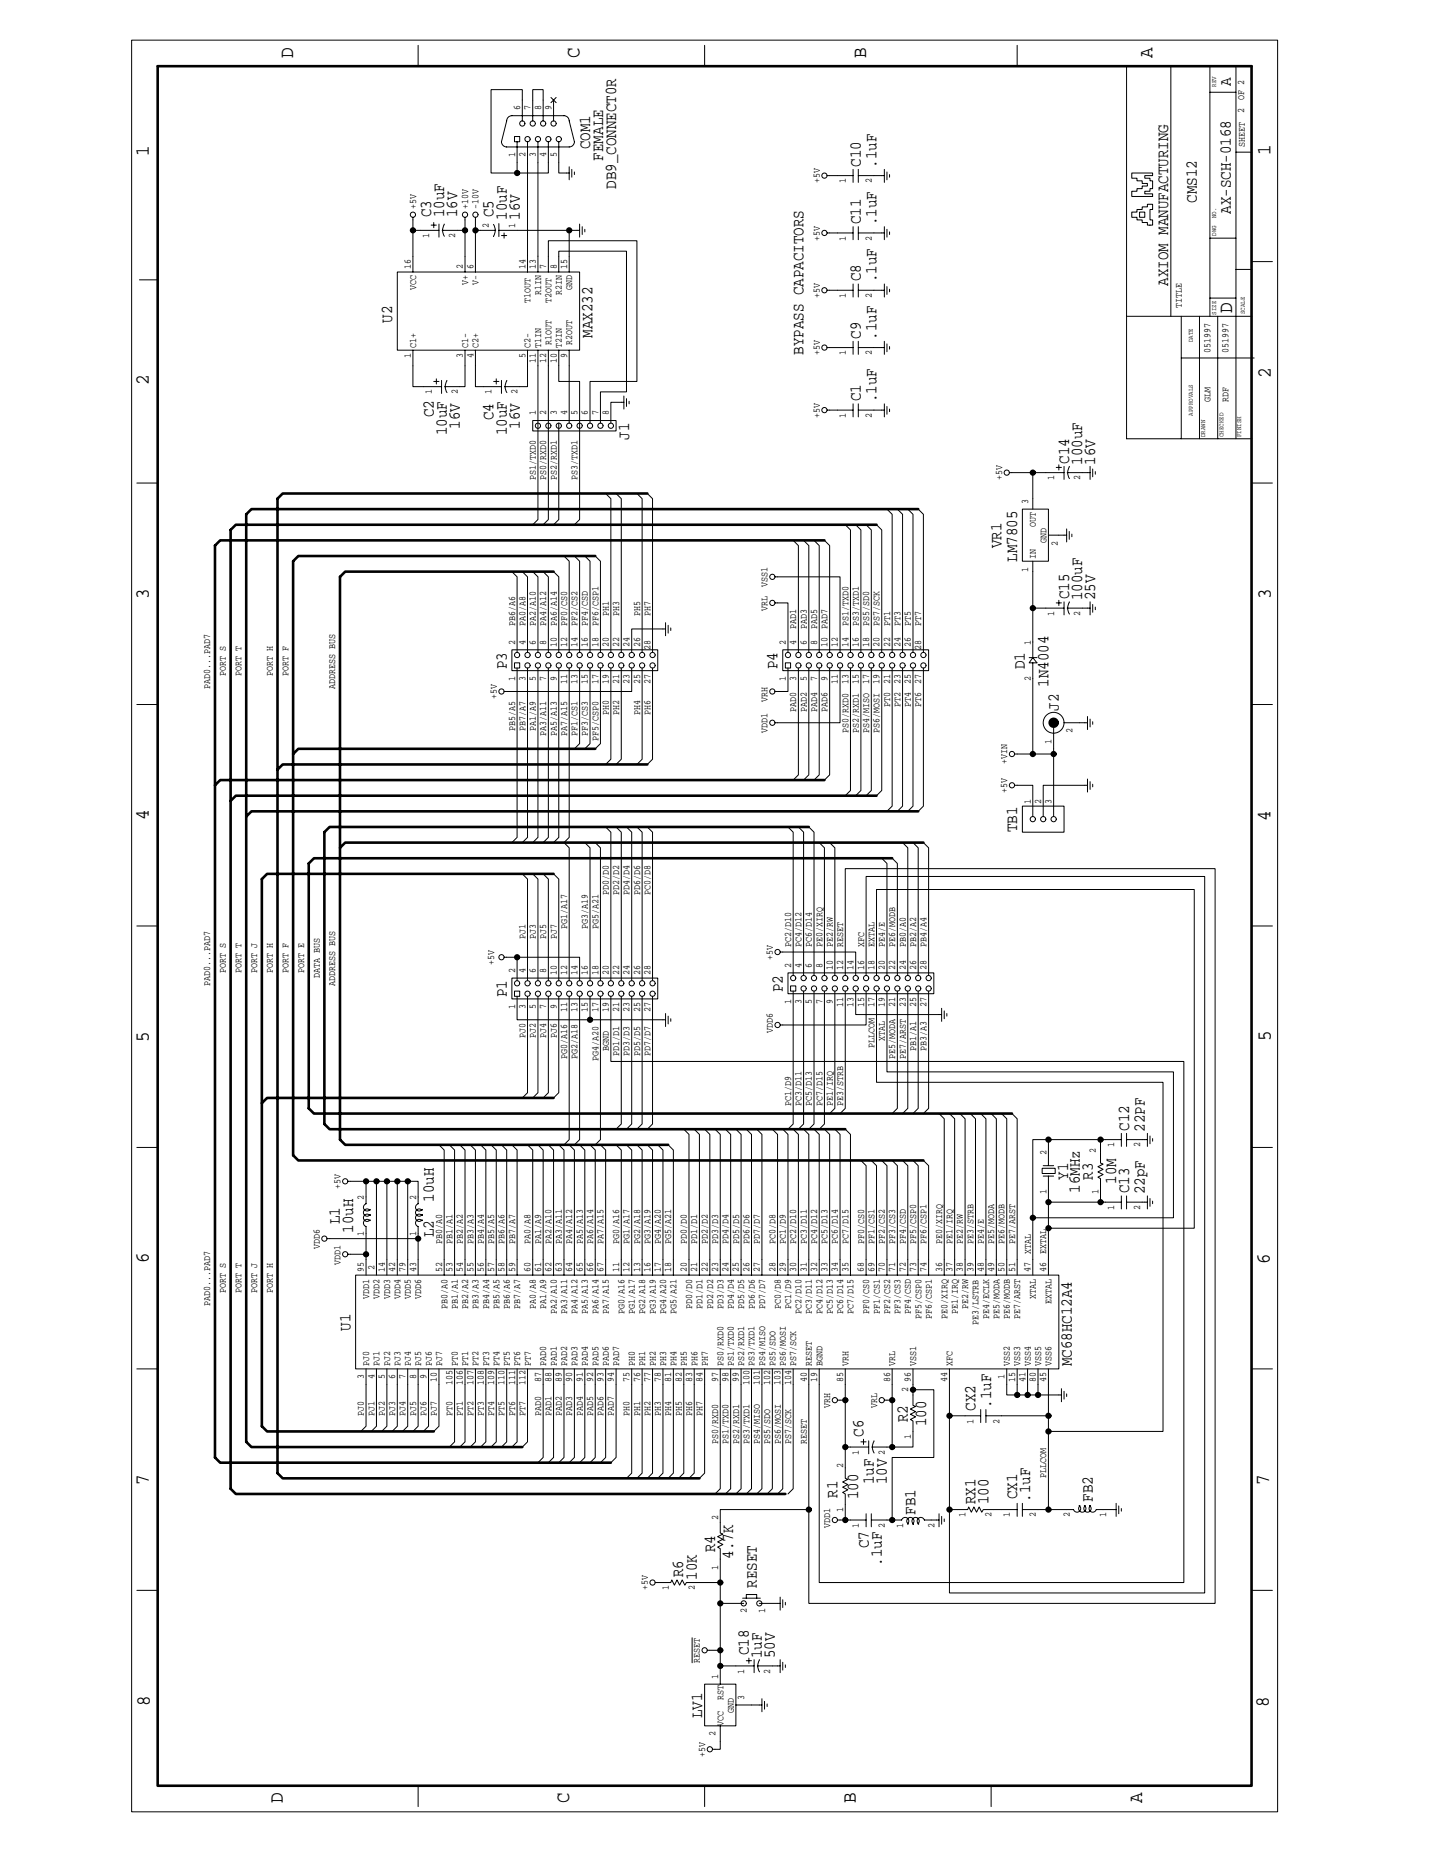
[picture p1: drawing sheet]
<svg xmlns="http://www.w3.org/2000/svg" width="216mm" height="279mm" viewBox="0 0 216 279" stroke-linecap="round" stroke-linejoin="round" font-family="sans-serif">
<defs><g id="words">
<g font-size="3">
<text x="44.1" y="8.7" transform="rotate(-90 44.1 8.7)">D</text>
<text x="87.1" y="8.7" transform="rotate(-90 87.1 8.7)">C</text>
<text x="130.2" y="8.7" transform="rotate(-90 130.2 8.7)">B</text>
<text x="173.3" y="8.7" transform="rotate(-90 173.3 8.7)">A</text>
<text x="22.4" y="23.4" transform="rotate(-90 22.4 23.4)">1</text>
<text x="191" y="23.3" transform="rotate(-90 191 23.3)">1</text>
<text x="185.3" y="47" transform="rotate(-90 185.3 47)">D</text>
<text x="22.4" y="57.9" transform="rotate(-90 22.4 57.9)">2</text>
<text x="191.1" y="56.9" transform="rotate(-90 191.1 56.9)">2</text>
<text x="22.4" y="90" transform="rotate(-90 22.4 90)">3</text>
<text x="191.1" y="90" transform="rotate(-90 191.1 90)">3</text>
<text x="22.4" y="123.3" transform="rotate(-90 22.4 123.3)">4</text>
<text x="191" y="123.4" transform="rotate(-90 191 123.4)">4</text>
<text x="22.4" y="156.6" transform="rotate(-90 22.4 156.6)">5</text>
<text x="191.1" y="156.5" transform="rotate(-90 191.1 156.5)">5</text>
<text x="22.4" y="189.8" transform="rotate(-90 22.4 189.8)">6</text>
<text x="190.9" y="189.9" transform="rotate(-90 190.9 189.9)">6</text>
<text x="22.4" y="223.1" transform="rotate(-90 22.4 223.1)">7</text>
<text x="190.8" y="223.1" transform="rotate(-90 190.8 223.1)">7</text>
<text x="22.5" y="256.4" transform="rotate(-90 22.5 256.4)">8</text>
<text x="190.8" y="256.5" transform="rotate(-90 190.8 256.5)">8</text>
<text x="42.5" y="271.1" transform="rotate(-90 42.5 271.1)">D</text>
<text x="85.6" y="271.1" transform="rotate(-90 85.6 271.1)">C</text>
<text x="128.7" y="271.1" transform="rotate(-90 128.7 271.1)">B</text>
<text x="171.7" y="271.1" transform="rotate(-90 171.7 271.1)">A</text>
</g>
<g font-size="2.5">
<text x="185" y="12.9" transform="rotate(-90 185 12.9)">A</text>
<text x="88.7" y="22.4" transform="rotate(-90 88.7 22.4)">COM1</text>
<text x="90.7" y="24.1" transform="rotate(-90 90.7 24.1)">FEMALE</text>
<text x="92.6" y="28.4" transform="rotate(-90 92.6 28.4)">DB9_CONNECT0R</text>
<text x="129.4" y="25.1" transform="rotate(-90 129.4 25.1)">C10</text>
<text x="131.8" y="25.2" transform="rotate(-90 131.8 25.2)">.1uF</text>
<text x="64.8" y="32.7" transform="rotate(-90 64.8 32.7)">C3</text>
<text x="66.8" y="32.7" transform="rotate(-90 66.8 32.7)">10uF</text>
<text x="68.7" y="32.7" transform="rotate(-90 68.7 32.7)">16V</text>
<text x="74.2" y="32.7" transform="rotate(-90 74.2 32.7)">C5</text>
<text x="76.2" y="33.1" transform="rotate(-90 76.2 33.1)">10uF</text>
<text x="78.1" y="33.1" transform="rotate(-90 78.1 33.1)">16V</text>
<text x="129.4" y="33.7" transform="rotate(-90 129.4 33.7)">C11</text>
<text x="131.8" y="33.8" transform="rotate(-90 131.8 33.8)">.1uF</text>
<text x="179.9" y="30.5" transform="rotate(-90 179.9 30.5)">CMS12</text>
<text x="185" y="32.1" transform="rotate(-90 185 32.1)">AX-SCH-0168</text>
<text x="129.4" y="42.3" transform="rotate(-90 129.4 42.3)">C8</text>
<text x="131.8" y="42.4" transform="rotate(-90 131.8 42.4)">.1uF</text>
<text x="175.6" y="42.9" transform="rotate(-90 175.6 42.9)">AXIOM MANUFACTURING</text>
<text x="58.9" y="48.5" transform="rotate(-90 58.9 48.5)">U2</text>
<text x="89.1" y="50.8" transform="rotate(-90 89.1 50.8)">MAX232</text>
<text x="120.8" y="53.3" transform="rotate(-90 120.8 53.3)">BYPASS CAPACITORS</text>
<text x="129.4" y="50.9" transform="rotate(-90 129.4 50.9)">C9</text>
<text x="131.8" y="51.1" transform="rotate(-90 131.8 51.1)">.1uF</text>
<text x="65.2" y="62.7" transform="rotate(-90 65.2 62.7)">C2</text>
<text x="67.2" y="65.4" transform="rotate(-90 67.2 65.4)">10uF</text>
<text x="69.1" y="64.5" transform="rotate(-90 69.1 64.5)">16V</text>
<text x="74.2" y="63.1" transform="rotate(-90 74.2 63.1)">C4</text>
<text x="76.2" y="65.4" transform="rotate(-90 76.2 65.4)">10uF</text>
<text x="78.1" y="64.5" transform="rotate(-90 78.1 64.5)">16V</text>
<text x="129.4" y="60.3" transform="rotate(-90 129.4 60.3)">C1</text>
<text x="131.8" y="60.5" transform="rotate(-90 131.8 60.5)">.1uF</text>
<text x="94.6" y="66.1" transform="rotate(-90 94.6 66.1)">J1</text>
<text x="160.8" y="69.7" transform="rotate(-90 160.8 69.7)">C14</text>
<text x="162.7" y="69.9" transform="rotate(-90 162.7 69.9)">100uF</text>
<text x="164.7" y="69.9" transform="rotate(-90 164.7 69.9)">16V</text>
<text x="150.6" y="82.4" transform="rotate(-90 150.6 82.4)">VR1</text>
<text x="152.9" y="84.4" transform="rotate(-90 152.9 84.4)">LM7805</text>
<text x="160.8" y="90.1" transform="rotate(-90 160.8 90.1)">C15</text>
<text x="162.7" y="90.2" transform="rotate(-90 162.7 90.2)">100uF</text>
<text x="164.7" y="90.2" transform="rotate(-90 164.7 90.2)">25V</text>
<text x="76.2" y="100.6" transform="rotate(-90 76.2 100.6)">P3</text>
<text x="116.9" y="100.6" transform="rotate(-90 116.9 100.6)">P4</text>
<text x="154.1" y="100.6" transform="rotate(-90 154.1 100.6)">D1</text>
<text x="157.6" y="103.2" transform="rotate(-90 157.6 103.2)">1N4004</text>
<text x="159.2" y="106.8" transform="rotate(-90 159.2 106.8)">J2</text>
<text x="152.9" y="125.1" transform="rotate(-90 152.9 125.1)">TB1</text>
<text x="76.2" y="149.9" transform="rotate(-90 76.2 149.9)">P1</text>
<text x="117.7" y="149.1" transform="rotate(-90 117.7 149.1)">P2</text>
<text x="169.8" y="169.9" transform="rotate(-90 169.8 169.9)">C12</text>
<text x="172.1" y="170.1" transform="rotate(-90 172.1 170.1)">22PF</text>
<text x="160.6" y="177.3" transform="rotate(-90 160.6 177.3)">Y1</text>
<text x="162.3" y="179.3" transform="rotate(-90 162.3 179.3)">16MHz</text>
<text x="164.3" y="177.3" transform="rotate(-90 164.3 177.3)">R3</text>
<text x="167.8" y="177.9" transform="rotate(-90 167.8 177.9)">10M</text>
<text x="169.8" y="179.3" transform="rotate(-90 169.8 179.3)">C13</text>
<text x="172.1" y="179.5" transform="rotate(-90 172.1 179.5)">22pF</text>
<text x="51.1" y="184" transform="rotate(-90 51.1 184)">L1</text>
<text x="53.1" y="185.3" transform="rotate(-90 53.1 185.3)">10uH</text>
<text x="65.2" y="185.9" transform="rotate(-90 65.2 185.9)">L2</text>
<text x="65.2" y="180.6" transform="rotate(-90 65.2 180.6)">10uH</text>
<text x="52.7" y="200" transform="rotate(-90 52.7 200)">U1</text>
<text x="161.2" y="205.3" transform="rotate(-90 161.2 205.3)">MC68HC12A4</text>
<text x="129.8" y="215.9" transform="rotate(-90 129.8 215.9)">C6</text>
<text x="136.5" y="213.7" transform="rotate(-90 136.5 213.7)">R2</text>
<text x="139.2" y="214.4" transform="rotate(-90 139.2 214.4)">100</text>
<text x="146.7" y="212" transform="rotate(-90 146.7 212)">CX2</text>
<text x="149" y="211.6" transform="rotate(-90 149 211.6)">.1uF</text>
<text x="125.9" y="225.1" transform="rotate(-90 125.9 225.1)">R1</text>
<text x="129" y="225.3" transform="rotate(-90 129 225.3)">100</text>
<text x="131.4" y="223" transform="rotate(-90 131.4 223)">1uF</text>
<text x="133.3" y="223" transform="rotate(-90 133.3 223)">10V</text>
<text x="137.7" y="227.7" transform="rotate(-90 137.7 227.7)">FB1</text>
<text x="146.7" y="226.1" transform="rotate(-90 146.7 226.1)">RX1</text>
<text x="148.6" y="226.1" transform="rotate(-90 148.6 226.1)">100</text>
<text x="152.9" y="225.3" transform="rotate(-90 152.9 225.3)">CX1</text>
<text x="154.9" y="225.7" transform="rotate(-90 154.9 225.7)">.1uF</text>
<text x="164.3" y="225.7" transform="rotate(-90 164.3 225.7)">FB2</text>
<text x="107.5" y="233.3" transform="rotate(-90 107.5 233.3)">R4</text>
<text x="130.6" y="232.7" transform="rotate(-90 130.6 232.7)">C7</text>
<text x="102.7" y="237.1" transform="rotate(-90 102.7 237.1)">R6</text>
<text x="104.8" y="237.5" transform="rotate(-90 104.8 237.5)">10K</text>
<text x="110.2" y="234.2" transform="rotate(-90 110.2 234.2)">4.7K</text>
<text x="113.8" y="238.6" transform="rotate(-90 113.8 238.6)">RESET</text>
<text x="132.6" y="235.3" transform="rotate(-90 132.6 235.3)">.1uF</text>
<text x="112.6" y="248.8" transform="rotate(-90 112.6 248.8)">C18</text>
<text x="114.6" y="249.2" transform="rotate(-90 114.6 249.2)">1uF</text>
<text x="116.5" y="249.2" transform="rotate(-90 116.5 249.2)">50V</text>
<text x="105.5" y="258.2" transform="rotate(-90 105.5 258.2)">LV1</text>
</g>
<g font-size="1.5">
<text x="78.2" y="16.6" transform="rotate(-90 78.2 16.6)">6</text>
<text x="79.8" y="16.6" transform="rotate(-90 79.8 16.6)">7</text>
<text x="81.3" y="16.6" transform="rotate(-90 81.3 16.6)">8</text>
<text x="82.9" y="16.6" transform="rotate(-90 82.9 16.6)">9</text>
<text x="187.1" y="17" transform="rotate(-90 187.1 17)">2</text>
<text x="187.1" y="15" transform="rotate(-90 187.1 15)">OF 2</text>
<text x="77.4" y="23.7" transform="rotate(-90 77.4 23.7)">1</text>
<text x="79" y="23.7" transform="rotate(-90 79 23.7)">2</text>
<text x="80.6" y="23.7" transform="rotate(-90 80.6 23.7)">3</text>
<text x="82.1" y="23.7" transform="rotate(-90 82.1 23.7)">4</text>
<text x="83.7" y="23.7" transform="rotate(-90 83.7 23.7)">5</text>
<text x="187.2" y="22.1" transform="rotate(-90 187.2 22.1)">SHEET</text>
<text x="123.2" y="27.6" transform="rotate(-90 123.2 27.6)">+5V</text>
<text x="127.2" y="27.6" transform="rotate(-90 127.2 27.6)">1</text>
<text x="131.1" y="27.6" transform="rotate(-90 131.1 27.6)">2</text>
<text x="62.6" y="31.5" transform="rotate(-90 62.6 31.5)">+5V</text>
<text x="64.5" y="35.8" transform="rotate(-90 64.5 35.8)">1</text>
<text x="68.4" y="35.8" transform="rotate(-90 68.4 35.8)">2</text>
<text x="70.4" y="31.5" transform="rotate(-90 70.4 31.5)">+10V</text>
<text x="71.9" y="31.5" transform="rotate(-90 71.9 31.5)">-10V</text>
<text x="73.5" y="34.2" transform="rotate(-90 73.5 34.2)">2</text>
<text x="77.4" y="34.2" transform="rotate(-90 77.4 34.2)">1</text>
<text x="61.8" y="40.5" transform="rotate(-90 61.8 40.5)">16</text>
<text x="69.6" y="40.5" transform="rotate(-90 69.6 40.5)">2</text>
<text x="71.2" y="40.5" transform="rotate(-90 71.2 40.5)">6</text>
<text x="79" y="40.5" transform="rotate(-90 79 40.5)">14</text>
<text x="80.6" y="40.5" transform="rotate(-90 80.6 40.5)">13</text>
<text x="82.1" y="40.5" transform="rotate(-90 82.1 40.5)">7</text>
<text x="83.7" y="40.5" transform="rotate(-90 83.7 40.5)">8</text>
<text x="85.3" y="40.5" transform="rotate(-90 85.3 40.5)">15</text>
<text x="123.2" y="36.2" transform="rotate(-90 123.2 36.2)">+5V</text>
<text x="127.2" y="36.2" transform="rotate(-90 127.2 36.2)">1</text>
<text x="131.1" y="36.2" transform="rotate(-90 131.1 36.2)">2</text>
<text x="62.6" y="43.6" transform="rotate(-90 62.6 43.6)">VCC</text>
<text x="70.4" y="42.8" transform="rotate(-90 70.4 42.8)">V+</text>
<text x="72" y="42.8" transform="rotate(-90 72 42.8)">V-</text>
<text x="79.8" y="45.6" transform="rotate(-90 79.8 45.6)">T1OUT</text>
<text x="81.3" y="44.4" transform="rotate(-90 81.3 44.4)">R1IN</text>
<text x="82.9" y="45.6" transform="rotate(-90 82.9 45.6)">T2OUT</text>
<text x="84.5" y="44.4" transform="rotate(-90 84.5 44.4)">R2IN</text>
<text x="86" y="43.6" transform="rotate(-90 86 43.6)">GND</text>
<text x="123.2" y="44.8" transform="rotate(-90 123.2 44.8)">+5V</text>
<text x="127.2" y="44.8" transform="rotate(-90 127.2 44.8)">1</text>
<text x="131.1" y="44.8" transform="rotate(-90 131.1 44.8)">2</text>
<text x="177.7" y="46.4" transform="rotate(-90 177.7 46.4)">TITLE</text>
<text x="61.8" y="53.8" transform="rotate(-90 61.8 53.8)">1</text>
<text x="62.6" y="52.2" transform="rotate(-90 62.6 52.2)">C1+</text>
<text x="69.6" y="53.8" transform="rotate(-90 69.6 53.8)">3</text>
<text x="70.4" y="52.2" transform="rotate(-90 70.4 52.2)">C1-</text>
<text x="71.2" y="53.8" transform="rotate(-90 71.2 53.8)">4</text>
<text x="72" y="52.2" transform="rotate(-90 72 52.2)">C2+</text>
<text x="79" y="53.8" transform="rotate(-90 79 53.8)">5</text>
<text x="79.8" y="52.2" transform="rotate(-90 79.8 52.2)">C2-</text>
<text x="81.3" y="52.2" transform="rotate(-90 81.3 52.2)">T1IN</text>
<text x="82.9" y="51.8" transform="rotate(-90 82.9 51.8)">R1OUT</text>
<text x="84.5" y="52.2" transform="rotate(-90 84.5 52.2)">T2IN</text>
<text x="85.3" y="53.8" transform="rotate(-90 85.3 53.8)">9</text>
<text x="86" y="51.8" transform="rotate(-90 86 51.8)">R2OUT</text>
<text x="123.2" y="53.4" transform="rotate(-90 123.2 53.4)">+5V</text>
<text x="127.2" y="53.4" transform="rotate(-90 127.2 53.4)">1</text>
<text x="131.1" y="53.4" transform="rotate(-90 131.1 53.4)">2</text>
<text x="182" y="53" transform="rotate(-90 182 53)">051997</text>
<text x="184.7" y="53" transform="rotate(-90 184.7 53)">051997</text>
<text x="64.9" y="59.3" transform="rotate(-90 64.9 59.3)">1</text>
<text x="68.8" y="59.3" transform="rotate(-90 68.8 59.3)">2</text>
<text x="73.9" y="59.3" transform="rotate(-90 73.9 59.3)">1</text>
<text x="77.8" y="59.3" transform="rotate(-90 77.8 59.3)">2</text>
<text x="80.6" y="54.6" transform="rotate(-90 80.6 54.6)">11</text>
<text x="82.1" y="54.6" transform="rotate(-90 82.1 54.6)">12</text>
<text x="83.7" y="54.6" transform="rotate(-90 83.7 54.6)">10</text>
<text x="80.6" y="62.4" transform="rotate(-90 80.6 62.4)">1</text>
<text x="82.1" y="62.4" transform="rotate(-90 82.1 62.4)">2</text>
<text x="83.7" y="62.4" transform="rotate(-90 83.7 62.4)">3</text>
<text x="85.3" y="62.4" transform="rotate(-90 85.3 62.4)">4</text>
<text x="86.8" y="62.4" transform="rotate(-90 86.8 62.4)">5</text>
<text x="88.4" y="62.4" transform="rotate(-90 88.4 62.4)">6</text>
<text x="90" y="62.4" transform="rotate(-90 90 62.4)">7</text>
<text x="91.5" y="62.4" transform="rotate(-90 91.5 62.4)">8</text>
<text x="123.2" y="62.8" transform="rotate(-90 123.2 62.8)">+5V</text>
<text x="127.2" y="62.8" transform="rotate(-90 127.2 62.8)">1</text>
<text x="131.1" y="62.8" transform="rotate(-90 131.1 62.8)">2</text>
<text x="182" y="60.5" transform="rotate(-90 182 60.5)">GLM</text>
<text x="184.7" y="60.5" transform="rotate(-90 184.7 60.5)">RDF</text>
<text x="80.6" y="72.2" transform="rotate(-90 80.6 72.2)">PS1/TXD0</text>
<text x="82.1" y="72.2" transform="rotate(-90 82.1 72.2)">PS0/RXD0</text>
<text x="83.7" y="72.2" transform="rotate(-90 83.7 72.2)">PS2/RXD1</text>
<text x="86.8" y="72.2" transform="rotate(-90 86.8 72.2)">PS3/TXD1</text>
<text x="150.7" y="72.2" transform="rotate(-90 150.7 72.2)">+5V</text>
<text x="154.6" y="75.7" transform="rotate(-90 154.6 75.7)">3</text>
<text x="158.5" y="72.2" transform="rotate(-90 158.5 72.2)">1</text>
<text x="162.4" y="72.2" transform="rotate(-90 162.4 72.2)">2</text>
<text x="155.7" y="84" transform="rotate(-90 155.7 84)">IN</text>
<text x="155.7" y="79.3" transform="rotate(-90 155.7 79.3)">OUT</text>
<text x="157.3" y="81.6" transform="rotate(-90 157.3 81.6)">GND</text>
<text x="159" y="82" transform="rotate(-90 159 82)">2</text>
<text x="115.4" y="88.3" transform="rotate(-90 115.4 88.3)">VSS1</text>
<text x="154.6" y="85.9" transform="rotate(-90 154.6 85.9)">1</text>
<text x="77.4" y="94.1" transform="rotate(-90 77.4 94.1)">PB6/A6</text>
<text x="79" y="94.1" transform="rotate(-90 79 94.1)">PA0/A8</text>
<text x="80.6" y="94.1" transform="rotate(-90 80.6 94.1)">PA2/A10</text>
<text x="82.1" y="94.1" transform="rotate(-90 82.1 94.1)">PA4/A12</text>
<text x="83.7" y="94.1" transform="rotate(-90 83.7 94.1)">PA6/A14</text>
<text x="85.3" y="94.1" transform="rotate(-90 85.3 94.1)">PF0/CS0</text>
<text x="86.8" y="94.1" transform="rotate(-90 86.8 94.1)">PF2/CS2</text>
<text x="88.4" y="94.1" transform="rotate(-90 88.4 94.1)">PF4/CSD</text>
<text x="90" y="94.1" transform="rotate(-90 90 94.1)">PF6/CSP1</text>
<text x="91.5" y="92.6" transform="rotate(-90 91.5 92.6)">PH1</text>
<text x="93.1" y="92.6" transform="rotate(-90 93.1 92.6)">PH3</text>
<text x="96.2" y="92.6" transform="rotate(-90 96.2 92.6)">PH5</text>
<text x="97.8" y="92.6" transform="rotate(-90 97.8 92.6)">PH7</text>
<text x="115.4" y="91.8" transform="rotate(-90 115.4 91.8)">VRL</text>
<text x="119.7" y="94.5" transform="rotate(-90 119.7 94.5)">PAD1</text>
<text x="121.3" y="94.5" transform="rotate(-90 121.3 94.5)">PAD3</text>
<text x="122.9" y="94.5" transform="rotate(-90 122.9 94.5)">PAD5</text>
<text x="124.4" y="94.5" transform="rotate(-90 124.4 94.5)">PAD7</text>
<text x="127.6" y="94.1" transform="rotate(-90 127.6 94.1)">PS1/TXD0</text>
<text x="129.1" y="94.1" transform="rotate(-90 129.1 94.1)">PS3/TXD1</text>
<text x="130.7" y="94.1" transform="rotate(-90 130.7 94.1)">PS5/SD0</text>
<text x="132.3" y="94.1" transform="rotate(-90 132.3 94.1)">PS7/SCK</text>
<text x="133.8" y="94.1" transform="rotate(-90 133.8 94.1)">PT1</text>
<text x="135.4" y="94.1" transform="rotate(-90 135.4 94.1)">PT3</text>
<text x="136.9" y="94.1" transform="rotate(-90 136.9 94.1)">PT5</text>
<text x="138.5" y="94.1" transform="rotate(-90 138.5 94.1)">PT7</text>
<text x="158.5" y="92.6" transform="rotate(-90 158.5 92.6)">1</text>
<text x="162.4" y="92.6" transform="rotate(-90 162.4 92.6)">2</text>
<text x="34" y="101.6" transform="rotate(-90 34 101.6)">PORT S</text>
<text x="36.3" y="101.6" transform="rotate(-90 36.3 101.6)">PORT T</text>
<text x="41" y="101.6" transform="rotate(-90 41 101.6)">PORT H</text>
<text x="43.4" y="101.6" transform="rotate(-90 43.4 101.6)">PORT F</text>
<text x="77.4" y="96.9" transform="rotate(-90 77.4 96.9)">2</text>
<text x="79" y="96.9" transform="rotate(-90 79 96.9)">4</text>
<text x="80.6" y="96.9" transform="rotate(-90 80.6 96.9)">6</text>
<text x="82.1" y="96.9" transform="rotate(-90 82.1 96.9)">8</text>
<text x="83.7" y="97.3" transform="rotate(-90 83.7 97.3)">10</text>
<text x="85.3" y="97.3" transform="rotate(-90 85.3 97.3)">12</text>
<text x="86.8" y="97.3" transform="rotate(-90 86.8 97.3)">14</text>
<text x="88.4" y="97.3" transform="rotate(-90 88.4 97.3)">16</text>
<text x="90" y="97.3" transform="rotate(-90 90 97.3)">18</text>
<text x="91.5" y="97.3" transform="rotate(-90 91.5 97.3)">20</text>
<text x="93.1" y="97.3" transform="rotate(-90 93.1 97.3)">22</text>
<text x="94.7" y="97.3" transform="rotate(-90 94.7 97.3)">24</text>
<text x="96.2" y="97.3" transform="rotate(-90 96.2 97.3)">26</text>
<text x="97.8" y="97.7" transform="rotate(-90 97.8 97.7)">28</text>
<text x="118.2" y="96.9" transform="rotate(-90 118.2 96.9)">2</text>
<text x="119.7" y="96.9" transform="rotate(-90 119.7 96.9)">4</text>
<text x="121.3" y="96.9" transform="rotate(-90 121.3 96.9)">6</text>
<text x="122.9" y="96.9" transform="rotate(-90 122.9 96.9)">8</text>
<text x="124.4" y="97.3" transform="rotate(-90 124.4 97.3)">10</text>
<text x="126" y="97.3" transform="rotate(-90 126 97.3)">12</text>
<text x="127.6" y="97.3" transform="rotate(-90 127.6 97.3)">14</text>
<text x="129.1" y="97.3" transform="rotate(-90 129.1 97.3)">16</text>
<text x="130.7" y="97.3" transform="rotate(-90 130.7 97.3)">18</text>
<text x="132.3" y="97.3" transform="rotate(-90 132.3 97.3)">20</text>
<text x="133.8" y="97.3" transform="rotate(-90 133.8 97.3)">22</text>
<text x="135.4" y="97.3" transform="rotate(-90 135.4 97.3)">24</text>
<text x="137" y="97.3" transform="rotate(-90 137 97.3)">26</text>
<text x="138.5" y="97.7" transform="rotate(-90 138.5 97.7)">28</text>
<text x="155" y="96.9" transform="rotate(-90 155 96.9)">1</text>
<text x="31.6" y="103.5" transform="rotate(-90 31.6 103.5)">PAD0...PAD7</text>
<text x="50.4" y="103.5" transform="rotate(-90 50.4 103.5)">ADDRESS BUS</text>
<text x="74.7" y="105.1" transform="rotate(-90 74.7 105.1)">+5V</text>
<text x="77.4" y="102.4" transform="rotate(-90 77.4 102.4)">1</text>
<text x="79" y="102.4" transform="rotate(-90 79 102.4)">3</text>
<text x="80.6" y="102.4" transform="rotate(-90 80.6 102.4)">5</text>
<text x="82.1" y="102.4" transform="rotate(-90 82.1 102.4)">7</text>
<text x="83.7" y="102.4" transform="rotate(-90 83.7 102.4)">9</text>
<text x="85.3" y="102.8" transform="rotate(-90 85.3 102.8)">11</text>
<text x="86.8" y="102.8" transform="rotate(-90 86.8 102.8)">13</text>
<text x="88.4" y="102.8" transform="rotate(-90 88.4 102.8)">15</text>
<text x="90" y="102.8" transform="rotate(-90 90 102.8)">17</text>
<text x="91.5" y="102.8" transform="rotate(-90 91.5 102.8)">19</text>
<text x="91.5" y="107.5" transform="rotate(-90 91.5 107.5)">PH0</text>
<text x="93.1" y="102.8" transform="rotate(-90 93.1 102.8)">21</text>
<text x="93.1" y="107.5" transform="rotate(-90 93.1 107.5)">PH2</text>
<text x="94.7" y="102.8" transform="rotate(-90 94.7 102.8)">23</text>
<text x="96.2" y="102.8" transform="rotate(-90 96.2 102.8)">25</text>
<text x="96.2" y="107.5" transform="rotate(-90 96.2 107.5)">PH4</text>
<text x="97.8" y="102.8" transform="rotate(-90 97.8 102.8)">27</text>
<text x="97.8" y="107.5" transform="rotate(-90 97.8 107.5)">PH6</text>
<text x="115.4" y="105.5" transform="rotate(-90 115.4 105.5)">VRH</text>
<text x="118.2" y="102.4" transform="rotate(-90 118.2 102.4)">1</text>
<text x="119.7" y="107.1" transform="rotate(-90 119.7 107.1)">PAD0</text>
<text x="119.7" y="102.4" transform="rotate(-90 119.7 102.4)">3</text>
<text x="121.3" y="107.1" transform="rotate(-90 121.3 107.1)">PAD2</text>
<text x="121.3" y="102.4" transform="rotate(-90 121.3 102.4)">5</text>
<text x="122.9" y="107.1" transform="rotate(-90 122.9 107.1)">PAD4</text>
<text x="122.9" y="102.4" transform="rotate(-90 122.9 102.4)">7</text>
<text x="124.4" y="107.1" transform="rotate(-90 124.4 107.1)">PAD6</text>
<text x="124.4" y="102.4" transform="rotate(-90 124.4 102.4)">9</text>
<text x="126" y="102.8" transform="rotate(-90 126 102.8)">11</text>
<text x="127.6" y="102.8" transform="rotate(-90 127.6 102.8)">13</text>
<text x="129.1" y="102.8" transform="rotate(-90 129.1 102.8)">15</text>
<text x="130.7" y="102.8" transform="rotate(-90 130.7 102.8)">17</text>
<text x="132.3" y="102.8" transform="rotate(-90 132.3 102.8)">19</text>
<text x="133.8" y="106.3" transform="rotate(-90 133.8 106.3)">PT0</text>
<text x="133.8" y="102.8" transform="rotate(-90 133.8 102.8)">21</text>
<text x="135.4" y="106.3" transform="rotate(-90 135.4 106.3)">PT2</text>
<text x="135.4" y="102.8" transform="rotate(-90 135.4 102.8)">23</text>
<text x="136.9" y="106.3" transform="rotate(-90 136.9 106.3)">PT4</text>
<text x="137" y="102.8" transform="rotate(-90 137 102.8)">25</text>
<text x="138.5" y="106.3" transform="rotate(-90 138.5 106.3)">PT6</text>
<text x="138.5" y="102.8" transform="rotate(-90 138.5 102.8)">27</text>
<text x="155" y="102.4" transform="rotate(-90 155 102.4)">2</text>
<text x="77.4" y="109.8" transform="rotate(-90 77.4 109.8)">PB5/A5</text>
<text x="79" y="109.8" transform="rotate(-90 79 109.8)">PB7/A7</text>
<text x="80.6" y="109.8" transform="rotate(-90 80.6 109.8)">PA1/A9</text>
<text x="82.1" y="110.6" transform="rotate(-90 82.1 110.6)">PA3/A11</text>
<text x="83.7" y="110.6" transform="rotate(-90 83.7 110.6)">PA5/A13</text>
<text x="85.3" y="110.6" transform="rotate(-90 85.3 110.6)">PA7/A15</text>
<text x="86.8" y="110.6" transform="rotate(-90 86.8 110.6)">PF1/CS1</text>
<text x="88.4" y="110.6" transform="rotate(-90 88.4 110.6)">PF3/CS3</text>
<text x="90" y="111.4" transform="rotate(-90 90 111.4)">PF5/CSP0</text>
<text x="115.4" y="110.2" transform="rotate(-90 115.4 110.2)">VDD1</text>
<text x="127.6" y="110.2" transform="rotate(-90 127.6 110.2)">PS0/RXD0</text>
<text x="129.1" y="110.2" transform="rotate(-90 129.1 110.2)">PS2/RXD1</text>
<text x="130.7" y="110.2" transform="rotate(-90 130.7 110.2)">PS4/MISO</text>
<text x="132.3" y="110.2" transform="rotate(-90 132.3 110.2)">PS6/MOSI</text>
<text x="158.1" y="111.8" transform="rotate(-90 158.1 111.8)">1</text>
<text x="161.2" y="110.2" transform="rotate(-90 161.2 110.2)">2</text>
<text x="151.4" y="114.9" transform="rotate(-90 151.4 114.9)">+VIN</text>
<text x="151.4" y="119.2" transform="rotate(-90 151.4 119.2)">+5V</text>
<text x="155" y="120.8" transform="rotate(-90 155 120.8)">1</text>
<text x="156.5" y="120.8" transform="rotate(-90 156.5 120.8)">2</text>
<text x="158.1" y="120.8" transform="rotate(-90 158.1 120.8)">3</text>
<text x="91.5" y="134.5" transform="rotate(-90 91.5 134.5)">PD0/D0</text>
<text x="93.1" y="134.5" transform="rotate(-90 93.1 134.5)">PD2/D2</text>
<text x="94.7" y="134.5" transform="rotate(-90 94.7 134.5)">PD4/D4</text>
<text x="96.2" y="134.5" transform="rotate(-90 96.2 134.5)">PD6/D6</text>
<text x="97.8" y="134.5" transform="rotate(-90 97.8 134.5)">PC0/D8</text>
<text x="79" y="141.1" transform="rotate(-90 79 141.1)">PJ1</text>
<text x="80.6" y="141.1" transform="rotate(-90 80.6 141.1)">PJ3</text>
<text x="82.1" y="141.1" transform="rotate(-90 82.1 141.1)">PJ5</text>
<text x="83.7" y="141.1" transform="rotate(-90 83.7 141.1)">PJ7</text>
<text x="85.3" y="139.6" transform="rotate(-90 85.3 139.6)">PG1/A17</text>
<text x="88.4" y="139.6" transform="rotate(-90 88.4 139.6)">PG3/A19</text>
<text x="90" y="139.6" transform="rotate(-90 90 139.6)">PG5/A21</text>
<text x="118.9" y="142.3" transform="rotate(-90 118.9 142.3)">PC2/D10</text>
<text x="120.5" y="142.3" transform="rotate(-90 120.5 142.3)">PC4/D12</text>
<text x="122.1" y="142.3" transform="rotate(-90 122.1 142.3)">PC6/D14</text>
<text x="123.6" y="142.3" transform="rotate(-90 123.6 142.3)">PE0/XIRQ</text>
<text x="125.2" y="142.3" transform="rotate(-90 125.2 142.3)">PE2/RW</text>
<text x="126.8" y="142.3" transform="rotate(-90 126.8 142.3)">RESET</text>
<text x="129.9" y="142.3" transform="rotate(-90 129.9 142.3)">XFC</text>
<text x="131.5" y="142.3" transform="rotate(-90 131.5 142.3)">EXTAL</text>
<text x="133" y="142.3" transform="rotate(-90 133 142.3)">PE4/E</text>
<text x="134.6" y="142.3" transform="rotate(-90 134.6 142.3)">PE6/MODB</text>
<text x="136.2" y="142.3" transform="rotate(-90 136.2 142.3)">PB0/A0</text>
<text x="137.7" y="142.3" transform="rotate(-90 137.7 142.3)">PB2/A2</text>
<text x="139.3" y="142.3" transform="rotate(-90 139.3 142.3)">PB4/A4</text>
<text x="31.6" y="148.2" transform="rotate(-90 31.6 148.2)">PAD0...PAD7</text>
<text x="34" y="146.2" transform="rotate(-90 34 146.2)">PORT S</text>
<text x="36.3" y="146.2" transform="rotate(-90 36.3 146.2)">PORT T</text>
<text x="38.7" y="146.2" transform="rotate(-90 38.7 146.2)">PORT J</text>
<text x="41" y="146.2" transform="rotate(-90 41 146.2)">PORT H</text>
<text x="43.4" y="146.2" transform="rotate(-90 43.4 146.2)">PORT F</text>
<text x="45.7" y="146.2" transform="rotate(-90 45.7 146.2)">PORT E</text>
<text x="48.1" y="147" transform="rotate(-90 48.1 147)">DATA BUS</text>
<text x="50.4" y="148.2" transform="rotate(-90 50.4 148.2)">ADDRESS BUS</text>
<text x="74.3" y="145" transform="rotate(-90 74.3 145)">+5V</text>
<text x="77.4" y="146.2" transform="rotate(-90 77.4 146.2)">2</text>
<text x="79" y="146.2" transform="rotate(-90 79 146.2)">4</text>
<text x="80.6" y="146.2" transform="rotate(-90 80.6 146.2)">6</text>
<text x="82.1" y="146.2" transform="rotate(-90 82.1 146.2)">8</text>
<text x="83.7" y="146.6" transform="rotate(-90 83.7 146.6)">10</text>
<text x="85.3" y="146.6" transform="rotate(-90 85.3 146.6)">12</text>
<text x="86.8" y="146.6" transform="rotate(-90 86.8 146.6)">14</text>
<text x="88.4" y="146.6" transform="rotate(-90 88.4 146.6)">16</text>
<text x="90" y="146.6" transform="rotate(-90 90 146.6)">18</text>
<text x="91.5" y="146.6" transform="rotate(-90 91.5 146.6)">20</text>
<text x="93.1" y="146.6" transform="rotate(-90 93.1 146.6)">22</text>
<text x="94.7" y="146.6" transform="rotate(-90 94.7 146.6)">24</text>
<text x="96.2" y="146.6" transform="rotate(-90 96.2 146.6)">26</text>
<text x="97.8" y="146.6" transform="rotate(-90 97.8 146.6)">28</text>
<text x="116.2" y="144.3" transform="rotate(-90 116.2 144.3)">+5V</text>
<text x="118.9" y="145.4" transform="rotate(-90 118.9 145.4)">2</text>
<text x="120.5" y="145.4" transform="rotate(-90 120.5 145.4)">4</text>
<text x="122.1" y="145.4" transform="rotate(-90 122.1 145.4)">6</text>
<text x="123.6" y="145.4" transform="rotate(-90 123.6 145.4)">8</text>
<text x="125.2" y="145.8" transform="rotate(-90 125.2 145.8)">10</text>
<text x="126.8" y="145.8" transform="rotate(-90 126.8 145.8)">12</text>
<text x="128.3" y="145.8" transform="rotate(-90 128.3 145.8)">14</text>
<text x="129.9" y="145.8" transform="rotate(-90 129.9 145.8)">16</text>
<text x="131.5" y="145.8" transform="rotate(-90 131.5 145.8)">18</text>
<text x="133" y="145.8" transform="rotate(-90 133 145.8)">20</text>
<text x="134.6" y="145.8" transform="rotate(-90 134.6 145.8)">22</text>
<text x="136.2" y="145.8" transform="rotate(-90 136.2 145.8)">24</text>
<text x="137.7" y="145.8" transform="rotate(-90 137.7 145.8)">26</text>
<text x="139.3" y="145.8" transform="rotate(-90 139.3 145.8)">28</text>
<text x="77.4" y="151.7" transform="rotate(-90 77.4 151.7)">1</text>
<text x="79" y="151.7" transform="rotate(-90 79 151.7)">3</text>
<text x="80.6" y="151.7" transform="rotate(-90 80.6 151.7)">5</text>
<text x="82.1" y="151.7" transform="rotate(-90 82.1 151.7)">7</text>
<text x="83.7" y="151.7" transform="rotate(-90 83.7 151.7)">9</text>
<text x="85.3" y="152.1" transform="rotate(-90 85.3 152.1)">11</text>
<text x="86.8" y="152.1" transform="rotate(-90 86.8 152.1)">13</text>
<text x="88.4" y="152.1" transform="rotate(-90 88.4 152.1)">15</text>
<text x="90" y="152.1" transform="rotate(-90 90 152.1)">17</text>
<text x="91.5" y="152.1" transform="rotate(-90 91.5 152.1)">19</text>
<text x="93.1" y="152.1" transform="rotate(-90 93.1 152.1)">21</text>
<text x="94.7" y="152.1" transform="rotate(-90 94.7 152.1)">23</text>
<text x="96.2" y="152.1" transform="rotate(-90 96.2 152.1)">25</text>
<text x="97.8" y="152.1" transform="rotate(-90 97.8 152.1)">27</text>
<text x="116.2" y="155.2" transform="rotate(-90 116.2 155.2)">VDD6</text>
<text x="118.9" y="150.9" transform="rotate(-90 118.9 150.9)">1</text>
<text x="120.5" y="150.9" transform="rotate(-90 120.5 150.9)">3</text>
<text x="122.1" y="150.9" transform="rotate(-90 122.1 150.9)">5</text>
<text x="123.6" y="150.9" transform="rotate(-90 123.6 150.9)">7</text>
<text x="125.2" y="150.9" transform="rotate(-90 125.2 150.9)">9</text>
<text x="126.8" y="151.3" transform="rotate(-90 126.8 151.3)">11</text>
<text x="128.3" y="151.3" transform="rotate(-90 128.3 151.3)">13</text>
<text x="129.9" y="151.3" transform="rotate(-90 129.9 151.3)">15</text>
<text x="131.5" y="151.3" transform="rotate(-90 131.5 151.3)">17</text>
<text x="133" y="151.3" transform="rotate(-90 133 151.3)">19</text>
<text x="134.6" y="151.3" transform="rotate(-90 134.6 151.3)">21</text>
<text x="136.2" y="151.3" transform="rotate(-90 136.2 151.3)">23</text>
<text x="137.7" y="151.3" transform="rotate(-90 137.7 151.3)">25</text>
<text x="139.3" y="151.3" transform="rotate(-90 139.3 151.3)">27</text>
<text x="79" y="156" transform="rotate(-90 79 156)">PJ0</text>
<text x="80.6" y="156" transform="rotate(-90 80.6 156)">PJ2</text>
<text x="82.1" y="156" transform="rotate(-90 82.1 156)">PJ4</text>
<text x="83.7" y="156" transform="rotate(-90 83.7 156)">PJ6</text>
<text x="85.3" y="159.1" transform="rotate(-90 85.3 159.1)">PG0/A16</text>
<text x="86.8" y="159.1" transform="rotate(-90 86.8 159.1)">PG2/A18</text>
<text x="90" y="159.5" transform="rotate(-90 90 159.5)">PG4/A20</text>
<text x="91.5" y="158" transform="rotate(-90 91.5 158)">BGND</text>
<text x="93.1" y="158.8" transform="rotate(-90 93.1 158.8)">PD1/D1</text>
<text x="94.7" y="158.8" transform="rotate(-90 94.7 158.8)">PD3/D3</text>
<text x="96.2" y="158.8" transform="rotate(-90 96.2 158.8)">PD5/D5</text>
<text x="97.8" y="158.8" transform="rotate(-90 97.8 158.8)">PD7/D7</text>
<text x="131.5" y="157.6" transform="rotate(-90 131.5 157.6)">PLLCOM</text>
<text x="133" y="156.4" transform="rotate(-90 133 156.4)">XTAL</text>
<text x="134.6" y="159.1" transform="rotate(-90 134.6 159.1)">PE5/MODA</text>
<text x="136.2" y="159.1" transform="rotate(-90 136.2 159.1)">PE7/ARST</text>
<text x="137.7" y="158" transform="rotate(-90 137.7 158)">PB1/A1</text>
<text x="139.3" y="158" transform="rotate(-90 139.3 158)">PB3/A3</text>
<text x="118.9" y="166.2" transform="rotate(-90 118.9 166.2)">PC1/D9</text>
<text x="120.5" y="166.2" transform="rotate(-90 120.5 166.2)">PC3/D11</text>
<text x="122.1" y="166.2" transform="rotate(-90 122.1 166.2)">PC5/D13</text>
<text x="123.6" y="166.2" transform="rotate(-90 123.6 166.2)">PC7/D15</text>
<text x="125.2" y="166.2" transform="rotate(-90 125.2 166.2)">PE1/IRQ</text>
<text x="126.8" y="166.2" transform="rotate(-90 126.8 166.2)">PE3/STRB</text>
<text x="157.3" y="173.6" transform="rotate(-90 157.3 173.6)">2</text>
<text x="164.8" y="173.2" transform="rotate(-90 164.8 173.2)">2</text>
<text x="167.5" y="172.5" transform="rotate(-90 167.5 172.5)">1</text>
<text x="171.4" y="172.5" transform="rotate(-90 171.4 172.5)">2</text>
<text x="51.2" y="178.7" transform="rotate(-90 51.2 178.7)">+5V</text>
<text x="157.3" y="179.5" transform="rotate(-90 157.3 179.5)">1</text>
<text x="165.1" y="179.5" transform="rotate(-90 165.1 179.5)">1</text>
<text x="54.7" y="185.8" transform="rotate(-90 54.7 185.8)">1</text>
<text x="54.7" y="180.3" transform="rotate(-90 54.7 180.3)">2</text>
<text x="62.6" y="185.8" transform="rotate(-90 62.6 185.8)">1</text>
<text x="62.6" y="180.3" transform="rotate(-90 62.6 180.3)">2</text>
<text x="167.5" y="181.9" transform="rotate(-90 167.5 181.9)">1</text>
<text x="171.4" y="181.9" transform="rotate(-90 171.4 181.9)">2</text>
<text x="48.1" y="187.7" transform="rotate(-90 48.1 187.7)">VDD6</text>
<text x="51.2" y="190.1" transform="rotate(-90 51.2 190.1)">VDD1</text>
<text x="54.7" y="191.3" transform="rotate(-90 54.7 191.3)">95</text>
<text x="56.3" y="190.9" transform="rotate(-90 56.3 190.9)">2</text>
<text x="57.9" y="191.3" transform="rotate(-90 57.9 191.3)">14</text>
<text x="59.4" y="191.3" transform="rotate(-90 59.4 191.3)">42</text>
<text x="61" y="191.3" transform="rotate(-90 61 191.3)">79</text>
<text x="62.6" y="191.3" transform="rotate(-90 62.6 191.3)">43</text>
<text x="66.5" y="191.3" transform="rotate(-90 66.5 191.3)">52</text>
<text x="66.5" y="186.9" transform="rotate(-90 66.5 186.9)">PB0/A0</text>
<text x="68" y="186.9" transform="rotate(-90 68 186.9)">PB1/A1</text>
<text x="68" y="191.3" transform="rotate(-90 68 191.3)">53</text>
<text x="69.6" y="191.3" transform="rotate(-90 69.6 191.3)">54</text>
<text x="69.6" y="186.9" transform="rotate(-90 69.6 186.9)">PB2/A2</text>
<text x="71.2" y="186.9" transform="rotate(-90 71.2 186.9)">PB3/A3</text>
<text x="71.2" y="191.3" transform="rotate(-90 71.2 191.3)">55</text>
<text x="72.7" y="191.3" transform="rotate(-90 72.7 191.3)">56</text>
<text x="72.7" y="186.9" transform="rotate(-90 72.7 186.9)">PB4/A4</text>
<text x="74.3" y="186.9" transform="rotate(-90 74.3 186.9)">PB5/A5</text>
<text x="74.3" y="191.3" transform="rotate(-90 74.3 191.3)">57</text>
<text x="75.9" y="186.9" transform="rotate(-90 75.9 186.9)">PB6/A6</text>
<text x="75.9" y="191.3" transform="rotate(-90 75.9 191.3)">58</text>
<text x="77.4" y="186.9" transform="rotate(-90 77.4 186.9)">PB7/A7</text>
<text x="77.4" y="191.3" transform="rotate(-90 77.4 191.3)">59</text>
<text x="79.8" y="186.9" transform="rotate(-90 79.8 186.9)">PA0/A8</text>
<text x="79.8" y="191.3" transform="rotate(-90 79.8 191.3)">60</text>
<text x="81.3" y="186.9" transform="rotate(-90 81.3 186.9)">PA1/A9</text>
<text x="81.3" y="191.3" transform="rotate(-90 81.3 191.3)">61</text>
<text x="82.9" y="191.3" transform="rotate(-90 82.9 191.3)">62</text>
<text x="82.9" y="186.9" transform="rotate(-90 82.9 186.9)">PA2/A10</text>
<text x="84.5" y="191.3" transform="rotate(-90 84.5 191.3)">63</text>
<text x="84.5" y="186.9" transform="rotate(-90 84.5 186.9)">PA3/A11</text>
<text x="86" y="191.3" transform="rotate(-90 86 191.3)">64</text>
<text x="86" y="186.9" transform="rotate(-90 86 186.9)">PA4/A12</text>
<text x="87.6" y="191.3" transform="rotate(-90 87.6 191.3)">65</text>
<text x="87.6" y="186.9" transform="rotate(-90 87.6 186.9)">PA5/A13</text>
<text x="89.2" y="191.3" transform="rotate(-90 89.2 191.3)">66</text>
<text x="89.2" y="186.9" transform="rotate(-90 89.2 186.9)">PA6/A14</text>
<text x="90.7" y="186.9" transform="rotate(-90 90.7 186.9)">PA7/A15</text>
<text x="90.7" y="191.3" transform="rotate(-90 90.7 191.3)">67</text>
<text x="93.1" y="191.3" transform="rotate(-90 93.1 191.3)">11</text>
<text x="93.1" y="186.9" transform="rotate(-90 93.1 186.9)">PG0/A16</text>
<text x="94.7" y="191.3" transform="rotate(-90 94.7 191.3)">12</text>
<text x="94.7" y="186.9" transform="rotate(-90 94.7 186.9)">PG1/A17</text>
<text x="96.2" y="191.3" transform="rotate(-90 96.2 191.3)">13</text>
<text x="96.2" y="186.9" transform="rotate(-90 96.2 186.9)">PG2/A18</text>
<text x="97.8" y="191.3" transform="rotate(-90 97.8 191.3)">16</text>
<text x="97.8" y="186.9" transform="rotate(-90 97.8 186.9)">PG3/A19</text>
<text x="99.4" y="191.3" transform="rotate(-90 99.4 191.3)">17</text>
<text x="99.4" y="186.9" transform="rotate(-90 99.4 186.9)">PG4/A20</text>
<text x="100.9" y="191.3" transform="rotate(-90 100.9 191.3)">18</text>
<text x="100.9" y="186.9" transform="rotate(-90 100.9 186.9)">PG5/A21</text>
<text x="103.3" y="191.3" transform="rotate(-90 103.3 191.3)">20</text>
<text x="103.3" y="186.9" transform="rotate(-90 103.3 186.9)">PD0/D0</text>
<text x="104.8" y="191.3" transform="rotate(-90 104.8 191.3)">21</text>
<text x="104.8" y="186.9" transform="rotate(-90 104.8 186.9)">PD1/D1</text>
<text x="106.4" y="191.3" transform="rotate(-90 106.4 191.3)">22</text>
<text x="106.4" y="186.9" transform="rotate(-90 106.4 186.9)">PD2/D2</text>
<text x="108" y="191.3" transform="rotate(-90 108 191.3)">23</text>
<text x="108" y="186.9" transform="rotate(-90 108 186.9)">PD3/D3</text>
<text x="109.5" y="186.9" transform="rotate(-90 109.5 186.9)">PD4/D4</text>
<text x="109.5" y="191.3" transform="rotate(-90 109.5 191.3)">24</text>
<text x="111.1" y="191.3" transform="rotate(-90 111.1 191.3)">25</text>
<text x="111.1" y="186.9" transform="rotate(-90 111.1 186.9)">PD5/D5</text>
<text x="112.7" y="191.3" transform="rotate(-90 112.7 191.3)">26</text>
<text x="112.7" y="186.9" transform="rotate(-90 112.7 186.9)">PD6/D6</text>
<text x="114.2" y="191.3" transform="rotate(-90 114.2 191.3)">27</text>
<text x="114.2" y="186.9" transform="rotate(-90 114.2 186.9)">PD7/D7</text>
<text x="116.6" y="191.3" transform="rotate(-90 116.6 191.3)">28</text>
<text x="116.6" y="186.9" transform="rotate(-90 116.6 186.9)">PC0/D8</text>
<text x="118.2" y="191.3" transform="rotate(-90 118.2 191.3)">29</text>
<text x="118.2" y="186.9" transform="rotate(-90 118.2 186.9)">PC1/D9</text>
<text x="119.7" y="191.3" transform="rotate(-90 119.7 191.3)">30</text>
<text x="119.7" y="186.9" transform="rotate(-90 119.7 186.9)">PC2/D10</text>
<text x="121.3" y="191.3" transform="rotate(-90 121.3 191.3)">31</text>
<text x="121.3" y="186.9" transform="rotate(-90 121.3 186.9)">PC3/D11</text>
<text x="122.9" y="191.3" transform="rotate(-90 122.9 191.3)">32</text>
<text x="122.9" y="186.9" transform="rotate(-90 122.9 186.9)">PC4/D12</text>
<text x="124.4" y="191.3" transform="rotate(-90 124.4 191.3)">33</text>
<text x="124.4" y="186.9" transform="rotate(-90 124.4 186.9)">PC5/D13</text>
<text x="126" y="191.3" transform="rotate(-90 126 191.3)">34</text>
<text x="126" y="186.9" transform="rotate(-90 126 186.9)">PC6/D14</text>
<text x="127.6" y="191.3" transform="rotate(-90 127.6 191.3)">35</text>
<text x="127.6" y="186.9" transform="rotate(-90 127.6 186.9)">PC7/D15</text>
<text x="129.9" y="191.3" transform="rotate(-90 129.9 191.3)">68</text>
<text x="129.9" y="186.9" transform="rotate(-90 129.9 186.9)">PF0/CS0</text>
<text x="131.5" y="191.3" transform="rotate(-90 131.5 191.3)">69</text>
<text x="131.5" y="186.9" transform="rotate(-90 131.5 186.9)">PF1/CS1</text>
<text x="133" y="191.3" transform="rotate(-90 133 191.3)">70</text>
<text x="133" y="186.9" transform="rotate(-90 133 186.9)">PF2/CS2</text>
<text x="134.6" y="191.3" transform="rotate(-90 134.6 191.3)">71</text>
<text x="134.6" y="186.9" transform="rotate(-90 134.6 186.9)">PF3/CS3</text>
<text x="136.2" y="191.3" transform="rotate(-90 136.2 191.3)">72</text>
<text x="136.2" y="186.9" transform="rotate(-90 136.2 186.9)">PF4/CSD</text>
<text x="137.7" y="191.3" transform="rotate(-90 137.7 191.3)">73</text>
<text x="137.7" y="186.9" transform="rotate(-90 137.7 186.9)">PF5/CSP0</text>
<text x="139.3" y="191.3" transform="rotate(-90 139.3 191.3)">74</text>
<text x="139.3" y="186.9" transform="rotate(-90 139.3 186.9)">PF6/CSP1</text>
<text x="141.6" y="191.3" transform="rotate(-90 141.6 191.3)">36</text>
<text x="141.6" y="186.9" transform="rotate(-90 141.6 186.9)">PE0/XIRQ</text>
<text x="143.2" y="191.3" transform="rotate(-90 143.2 191.3)">37</text>
<text x="143.2" y="186.9" transform="rotate(-90 143.2 186.9)">PE1/IRQ</text>
<text x="144.8" y="191.3" transform="rotate(-90 144.8 191.3)">38</text>
<text x="144.8" y="186.9" transform="rotate(-90 144.8 186.9)">PE2/RW</text>
<text x="146.3" y="191.3" transform="rotate(-90 146.3 191.3)">39</text>
<text x="146.4" y="186.9" transform="rotate(-90 146.4 186.9)">PE3/STRB</text>
<text x="147.9" y="191.3" transform="rotate(-90 147.9 191.3)">48</text>
<text x="147.9" y="186.9" transform="rotate(-90 147.9 186.9)">PE4/E</text>
<text x="149.5" y="191.3" transform="rotate(-90 149.5 191.3)">49</text>
<text x="149.5" y="186.9" transform="rotate(-90 149.5 186.9)">PE5/MODA</text>
<text x="151" y="191.3" transform="rotate(-90 151 191.3)">50</text>
<text x="151" y="186.9" transform="rotate(-90 151 186.9)">PE6/MODB</text>
<text x="152.6" y="191.3" transform="rotate(-90 152.6 191.3)">51</text>
<text x="152.6" y="186.9" transform="rotate(-90 152.6 186.9)">PE7/ARST</text>
<text x="155" y="191.3" transform="rotate(-90 155 191.3)">47</text>
<text x="155" y="188.5" transform="rotate(-90 155 188.5)">XTAL</text>
<text x="157.3" y="191.3" transform="rotate(-90 157.3 191.3)">46</text>
<text x="157.3" y="188.5" transform="rotate(-90 157.3 188.5)">EXTAL</text>
<text x="31.6" y="196.3" transform="rotate(-90 31.6 196.3)">PAD0...PAD7</text>
<text x="34" y="194.4" transform="rotate(-90 34 194.4)">PORT S</text>
<text x="36.3" y="194.4" transform="rotate(-90 36.3 194.4)">PORT T</text>
<text x="38.7" y="194.4" transform="rotate(-90 38.7 194.4)">PORT J</text>
<text x="41" y="194.4" transform="rotate(-90 41 194.4)">PORT H</text>
<text x="55.5" y="195.2" transform="rotate(-90 55.5 195.2)">VDD1</text>
<text x="57.1" y="195.2" transform="rotate(-90 57.1 195.2)">VDD2</text>
<text x="58.6" y="195.2" transform="rotate(-90 58.6 195.2)">VDD3</text>
<text x="60.2" y="195.2" transform="rotate(-90 60.2 195.2)">VDD4</text>
<text x="61.8" y="195.2" transform="rotate(-90 61.8 195.2)">VDD5</text>
<text x="63.3" y="195.2" transform="rotate(-90 63.3 195.2)">VDD6</text>
<text x="67.3" y="196.7" transform="rotate(-90 67.3 196.7)">PB0/A0</text>
<text x="68.8" y="196.7" transform="rotate(-90 68.8 196.7)">PB1/A1</text>
<text x="70.4" y="196.7" transform="rotate(-90 70.4 196.7)">PB2/A2</text>
<text x="72" y="196.7" transform="rotate(-90 72 196.7)">PB3/A3</text>
<text x="73.5" y="196.7" transform="rotate(-90 73.5 196.7)">PB4/A4</text>
<text x="75.1" y="196.7" transform="rotate(-90 75.1 196.7)">PB5/A5</text>
<text x="76.7" y="196.7" transform="rotate(-90 76.7 196.7)">PB6/A6</text>
<text x="78.2" y="196.7" transform="rotate(-90 78.2 196.7)">PB7/A7</text>
<text x="80.6" y="196.7" transform="rotate(-90 80.6 196.7)">PA0/A8</text>
<text x="82.1" y="196.7" transform="rotate(-90 82.1 196.7)">PA1/A9</text>
<text x="83.7" y="197.5" transform="rotate(-90 83.7 197.5)">PA2/A10</text>
<text x="85.3" y="197.5" transform="rotate(-90 85.3 197.5)">PA3/A11</text>
<text x="86.8" y="197.5" transform="rotate(-90 86.8 197.5)">PA4/A12</text>
<text x="88.4" y="197.5" transform="rotate(-90 88.4 197.5)">PA5/A13</text>
<text x="90" y="197.5" transform="rotate(-90 90 197.5)">PA6/A14</text>
<text x="91.5" y="197.5" transform="rotate(-90 91.5 197.5)">PA7/A15</text>
<text x="93.9" y="197.5" transform="rotate(-90 93.9 197.5)">PG0/A16</text>
<text x="95.5" y="197.5" transform="rotate(-90 95.5 197.5)">PG1/A17</text>
<text x="97" y="197.5" transform="rotate(-90 97 197.5)">PG2/A18</text>
<text x="98.6" y="197.5" transform="rotate(-90 98.6 197.5)">PG3/A19</text>
<text x="100.2" y="197.5" transform="rotate(-90 100.2 197.5)">PG4/A20</text>
<text x="101.7" y="197.5" transform="rotate(-90 101.7 197.5)">PG5/A21</text>
<text x="104.1" y="196.7" transform="rotate(-90 104.1 196.7)">PD0/D0</text>
<text x="105.6" y="196.7" transform="rotate(-90 105.6 196.7)">PD1/D1</text>
<text x="107.2" y="196.7" transform="rotate(-90 107.2 196.7)">PD2/D2</text>
<text x="108.8" y="196.7" transform="rotate(-90 108.8 196.7)">PD3/D3</text>
<text x="110.3" y="196.7" transform="rotate(-90 110.3 196.7)">PD4/D4</text>
<text x="111.9" y="196.7" transform="rotate(-90 111.9 196.7)">PD5/D5</text>
<text x="113.5" y="196.7" transform="rotate(-90 113.5 196.7)">PD6/D6</text>
<text x="115" y="196.7" transform="rotate(-90 115 196.7)">PD7/D7</text>
<text x="117.4" y="196.7" transform="rotate(-90 117.4 196.7)">PC0/D8</text>
<text x="118.9" y="196.7" transform="rotate(-90 118.9 196.7)">PC1/D9</text>
<text x="120.5" y="197.5" transform="rotate(-90 120.5 197.5)">PC2/D10</text>
<text x="122.1" y="197.5" transform="rotate(-90 122.1 197.5)">PC3/D11</text>
<text x="123.6" y="197.5" transform="rotate(-90 123.6 197.5)">PC4/D12</text>
<text x="125.2" y="197.5" transform="rotate(-90 125.2 197.5)">PC5/D13</text>
<text x="126.8" y="197.5" transform="rotate(-90 126.8 197.5)">PC6/D14</text>
<text x="128.3" y="197.5" transform="rotate(-90 128.3 197.5)">PC7/D15</text>
<text x="130.7" y="197.5" transform="rotate(-90 130.7 197.5)">PF0/CS0</text>
<text x="132.3" y="197.5" transform="rotate(-90 132.3 197.5)">PF1/CS1</text>
<text x="133.8" y="197.5" transform="rotate(-90 133.8 197.5)">PF2/CS2</text>
<text x="135.4" y="197.5" transform="rotate(-90 135.4 197.5)">PF3/CS3</text>
<text x="137" y="197.5" transform="rotate(-90 137 197.5)">PF4/CSD</text>
<text x="144" y="197.5" transform="rotate(-90 144 197.5)">PE1/IRQ</text>
<text x="145.6" y="196.7" transform="rotate(-90 145.6 196.7)">PE2/RW</text>
<text x="155.8" y="195.2" transform="rotate(-90 155.8 195.2)">XTAL</text>
<text x="158.1" y="196" transform="rotate(-90 158.1 196)">EXTAL</text>
<text x="138.5" y="198.3" transform="rotate(-90 138.5 198.3)">PF5/CSP0</text>
<text x="140.1" y="198.3" transform="rotate(-90 140.1 198.3)">PF6/CSP1</text>
<text x="142.4" y="198.3" transform="rotate(-90 142.4 198.3)">PE0/XIRQ</text>
<text x="147.1" y="199.1" transform="rotate(-90 147.1 199.1)">PE3/LSTRB</text>
<text x="148.7" y="198.3" transform="rotate(-90 148.7 198.3)">PE4/ECLK</text>
<text x="150.3" y="198.3" transform="rotate(-90 150.3 198.3)">PE5/MODA</text>
<text x="151.8" y="198.3" transform="rotate(-90 151.8 198.3)">PE6/MODB</text>
<text x="153.4" y="198.3" transform="rotate(-90 153.4 198.3)">PE7/ARST</text>
<text x="54.7" y="207.3" transform="rotate(-90 54.7 207.3)">3</text>
<text x="55.5" y="205.3" transform="rotate(-90 55.5 205.3)">PJ0</text>
<text x="56.3" y="207.3" transform="rotate(-90 56.3 207.3)">4</text>
<text x="57.1" y="205.3" transform="rotate(-90 57.1 205.3)">PJ1</text>
<text x="57.9" y="207.3" transform="rotate(-90 57.9 207.3)">5</text>
<text x="58.6" y="205.3" transform="rotate(-90 58.6 205.3)">PJ2</text>
<text x="59.4" y="207.3" transform="rotate(-90 59.4 207.3)">6</text>
<text x="60.2" y="205.3" transform="rotate(-90 60.2 205.3)">PJ3</text>
<text x="61" y="207.3" transform="rotate(-90 61 207.3)">7</text>
<text x="61.8" y="205.3" transform="rotate(-90 61.8 205.3)">PJ4</text>
<text x="62.6" y="207.3" transform="rotate(-90 62.6 207.3)">8</text>
<text x="63.3" y="205.3" transform="rotate(-90 63.3 205.3)">PJ5</text>
<text x="64.1" y="207.3" transform="rotate(-90 64.1 207.3)">9</text>
<text x="64.9" y="205.3" transform="rotate(-90 64.9 205.3)">PJ6</text>
<text x="65.7" y="207.7" transform="rotate(-90 65.7 207.7)">10</text>
<text x="66.5" y="205.3" transform="rotate(-90 66.5 205.3)">PJ7</text>
<text x="68" y="208.1" transform="rotate(-90 68 208.1)">105</text>
<text x="68.8" y="205.3" transform="rotate(-90 68.8 205.3)">PT0</text>
<text x="69.6" y="208.1" transform="rotate(-90 69.6 208.1)">106</text>
<text x="70.4" y="205.3" transform="rotate(-90 70.4 205.3)">PT1</text>
<text x="71.2" y="208.1" transform="rotate(-90 71.2 208.1)">107</text>
<text x="72" y="205.3" transform="rotate(-90 72 205.3)">PT2</text>
<text x="72.7" y="208.1" transform="rotate(-90 72.7 208.1)">108</text>
<text x="73.5" y="205.3" transform="rotate(-90 73.5 205.3)">PT3</text>
<text x="74.3" y="208.1" transform="rotate(-90 74.3 208.1)">109</text>
<text x="75.1" y="205.3" transform="rotate(-90 75.1 205.3)">PT4</text>
<text x="75.9" y="208.1" transform="rotate(-90 75.9 208.1)">110</text>
<text x="76.7" y="205.3" transform="rotate(-90 76.7 205.3)">PT5</text>
<text x="77.4" y="208.1" transform="rotate(-90 77.4 208.1)">111</text>
<text x="78.2" y="205.3" transform="rotate(-90 78.2 205.3)">PT6</text>
<text x="79" y="208.1" transform="rotate(-90 79 208.1)">112</text>
<text x="79.8" y="205.3" transform="rotate(-90 79.8 205.3)">PT7</text>
<text x="81.3" y="207.7" transform="rotate(-90 81.3 207.7)">87</text>
<text x="82.1" y="205.3" transform="rotate(-90 82.1 205.3)">PAD0</text>
<text x="82.9" y="207.7" transform="rotate(-90 82.9 207.7)">88</text>
<text x="83.7" y="205.3" transform="rotate(-90 83.7 205.3)">PAD1</text>
<text x="84.5" y="207.7" transform="rotate(-90 84.5 207.7)">89</text>
<text x="85.3" y="205.3" transform="rotate(-90 85.3 205.3)">PAD2</text>
<text x="86" y="207.7" transform="rotate(-90 86 207.7)">90</text>
<text x="86.8" y="205.3" transform="rotate(-90 86.8 205.3)">PAD3</text>
<text x="87.6" y="207.7" transform="rotate(-90 87.6 207.7)">91</text>
<text x="88.4" y="205.3" transform="rotate(-90 88.4 205.3)">PAD4</text>
<text x="89.2" y="207.7" transform="rotate(-90 89.2 207.7)">92</text>
<text x="90" y="205.3" transform="rotate(-90 90 205.3)">PAD5</text>
<text x="90.7" y="207.7" transform="rotate(-90 90.7 207.7)">93</text>
<text x="91.5" y="205.3" transform="rotate(-90 91.5 205.3)">PAD6</text>
<text x="92.3" y="207.7" transform="rotate(-90 92.3 207.7)">94</text>
<text x="93.1" y="205.3" transform="rotate(-90 93.1 205.3)">PAD7</text>
<text x="94.7" y="207.7" transform="rotate(-90 94.7 207.7)">75</text>
<text x="95.4" y="205.3" transform="rotate(-90 95.4 205.3)">PH0</text>
<text x="96.2" y="207.7" transform="rotate(-90 96.2 207.7)">76</text>
<text x="97" y="205.3" transform="rotate(-90 97 205.3)">PH1</text>
<text x="97.8" y="207.7" transform="rotate(-90 97.8 207.7)">77</text>
<text x="98.6" y="205.3" transform="rotate(-90 98.6 205.3)">PH2</text>
<text x="99.4" y="207.7" transform="rotate(-90 99.4 207.7)">78</text>
<text x="100.1" y="205.3" transform="rotate(-90 100.1 205.3)">PH3</text>
<text x="100.9" y="207.7" transform="rotate(-90 100.9 207.7)">81</text>
<text x="101.7" y="205.3" transform="rotate(-90 101.7 205.3)">PH4</text>
<text x="102.5" y="207.7" transform="rotate(-90 102.5 207.7)">82</text>
<text x="103.3" y="205.3" transform="rotate(-90 103.3 205.3)">PH5</text>
<text x="104.1" y="207.7" transform="rotate(-90 104.1 207.7)">83</text>
<text x="104.8" y="205.3" transform="rotate(-90 104.8 205.3)">PH6</text>
<text x="105.6" y="207.7" transform="rotate(-90 105.6 207.7)">84</text>
<text x="106.4" y="205.3" transform="rotate(-90 106.4 205.3)">PH7</text>
<text x="108" y="207.7" transform="rotate(-90 108 207.7)">97</text>
<text x="108.8" y="205.3" transform="rotate(-90 108.8 205.3)">PS0/RXD0</text>
<text x="109.5" y="207.7" transform="rotate(-90 109.5 207.7)">98</text>
<text x="110.3" y="205.3" transform="rotate(-90 110.3 205.3)">PS1/TXD0</text>
<text x="111.1" y="207.7" transform="rotate(-90 111.1 207.7)">99</text>
<text x="111.9" y="205.3" transform="rotate(-90 111.9 205.3)">PS2/RXD1</text>
<text x="112.7" y="208.1" transform="rotate(-90 112.7 208.1)">100</text>
<text x="113.5" y="205.3" transform="rotate(-90 113.5 205.3)">PS3/TXD1</text>
<text x="114.2" y="208.1" transform="rotate(-90 114.2 208.1)">101</text>
<text x="115" y="205.3" transform="rotate(-90 115 205.3)">PS4/MISO</text>
<text x="115.8" y="208.1" transform="rotate(-90 115.8 208.1)">102</text>
<text x="116.6" y="205.3" transform="rotate(-90 116.6 205.3)">PS5/SDO</text>
<text x="117.4" y="208.1" transform="rotate(-90 117.4 208.1)">103</text>
<text x="118.2" y="205.3" transform="rotate(-90 118.2 205.3)">PS6/MOSI</text>
<text x="118.9" y="208.1" transform="rotate(-90 118.9 208.1)">104</text>
<text x="119.7" y="205.3" transform="rotate(-90 119.7 205.3)">PS7/SCK</text>
<text x="121.3" y="207.7" transform="rotate(-90 121.3 207.7)">40</text>
<text x="122.1" y="205.3" transform="rotate(-90 122.1 205.3)">RESET</text>
<text x="122.9" y="207.7" transform="rotate(-90 122.9 207.7)">19</text>
<text x="123.6" y="205.3" transform="rotate(-90 123.6 205.3)">BGND</text>
<text x="126.8" y="207.7" transform="rotate(-90 126.8 207.7)">85</text>
<text x="127.6" y="205.3" transform="rotate(-90 127.6 205.3)">VRH</text>
<text x="133.8" y="207.7" transform="rotate(-90 133.8 207.7)">86</text>
<text x="134.6" y="205.3" transform="rotate(-90 134.6 205.3)">VRL</text>
<text x="136.6" y="209.3" transform="rotate(-90 136.6 209.3)">2</text>
<text x="136.9" y="207.7" transform="rotate(-90 136.9 207.7)">96</text>
<text x="137.7" y="205.3" transform="rotate(-90 137.7 205.3)">VSS1</text>
<text x="142.4" y="207.7" transform="rotate(-90 142.4 207.7)">44</text>
<text x="143.2" y="205.3" transform="rotate(-90 143.2 205.3)">XFC</text>
<text x="151" y="207.3" transform="rotate(-90 151 207.3)">1</text>
<text x="151.8" y="205.3" transform="rotate(-90 151.8 205.3)">VSS2</text>
<text x="152.6" y="207.7" transform="rotate(-90 152.6 207.7)">15</text>
<text x="153.4" y="205.3" transform="rotate(-90 153.4 205.3)">VSS3</text>
<text x="154.2" y="207.7" transform="rotate(-90 154.2 207.7)">41</text>
<text x="155" y="205.3" transform="rotate(-90 155 205.3)">VSS4</text>
<text x="155.7" y="207.7" transform="rotate(-90 155.7 207.7)">80</text>
<text x="156.5" y="205.3" transform="rotate(-90 156.5 205.3)">VSS5</text>
<text x="157.3" y="207.7" transform="rotate(-90 157.3 207.7)">45</text>
<text x="158.1" y="205.3" transform="rotate(-90 158.1 205.3)">VSS6</text>
<text x="54.7" y="212.8" transform="rotate(-90 54.7 212.8)">PJ0</text>
<text x="56.3" y="212.8" transform="rotate(-90 56.3 212.8)">PJ1</text>
<text x="57.9" y="212.8" transform="rotate(-90 57.9 212.8)">PJ2</text>
<text x="59.4" y="212.8" transform="rotate(-90 59.4 212.8)">PJ3</text>
<text x="61" y="212.8" transform="rotate(-90 61 212.8)">PJ4</text>
<text x="62.6" y="212.8" transform="rotate(-90 62.6 212.8)">PJ5</text>
<text x="64.1" y="212.8" transform="rotate(-90 64.1 212.8)">PJ6</text>
<text x="65.7" y="212.8" transform="rotate(-90 65.7 212.8)">PJ7</text>
<text x="68" y="212.8" transform="rotate(-90 68 212.8)">PT0</text>
<text x="69.6" y="212.8" transform="rotate(-90 69.6 212.8)">PT1</text>
<text x="71.2" y="212.8" transform="rotate(-90 71.2 212.8)">PT2</text>
<text x="72.7" y="212.8" transform="rotate(-90 72.7 212.8)">PT3</text>
<text x="74.3" y="212.8" transform="rotate(-90 74.3 212.8)">PT4</text>
<text x="75.9" y="212.8" transform="rotate(-90 75.9 212.8)">PT5</text>
<text x="77.4" y="212.8" transform="rotate(-90 77.4 212.8)">PT6</text>
<text x="79" y="212.8" transform="rotate(-90 79 212.8)">PT7</text>
<text x="81.3" y="212.8" transform="rotate(-90 81.3 212.8)">PAD0</text>
<text x="82.9" y="212.8" transform="rotate(-90 82.9 212.8)">PAD1</text>
<text x="84.5" y="212.8" transform="rotate(-90 84.5 212.8)">PAD2</text>
<text x="86" y="212.8" transform="rotate(-90 86 212.8)">PAD3</text>
<text x="87.6" y="212.8" transform="rotate(-90 87.6 212.8)">PAD4</text>
<text x="89.2" y="212.8" transform="rotate(-90 89.2 212.8)">PAD5</text>
<text x="90.7" y="212.8" transform="rotate(-90 90.7 212.8)">PAD6</text>
<text x="92.3" y="212.8" transform="rotate(-90 92.3 212.8)">PAD7</text>
<text x="94.7" y="212.8" transform="rotate(-90 94.7 212.8)">PH0</text>
<text x="96.2" y="212.8" transform="rotate(-90 96.2 212.8)">PH1</text>
<text x="97.8" y="212.8" transform="rotate(-90 97.8 212.8)">PH2</text>
<text x="99.4" y="212.8" transform="rotate(-90 99.4 212.8)">PH3</text>
<text x="100.9" y="212.8" transform="rotate(-90 100.9 212.8)">PH4</text>
<text x="102.5" y="212.8" transform="rotate(-90 102.5 212.8)">PH5</text>
<text x="104.1" y="212.8" transform="rotate(-90 104.1 212.8)">PH6</text>
<text x="105.6" y="212.8" transform="rotate(-90 105.6 212.8)">PH7</text>
<text x="124.8" y="211.6" transform="rotate(-90 124.8 211.6)">VRH</text>
<text x="131.9" y="211.6" transform="rotate(-90 131.9 211.6)">VRL</text>
<text x="146.4" y="214" transform="rotate(-90 146.4 214)">1</text>
<text x="150.3" y="214" transform="rotate(-90 150.3 214)">2</text>
<text x="108" y="217.1" transform="rotate(-90 108 217.1)">PS0/RXD0</text>
<text x="109.5" y="217.1" transform="rotate(-90 109.5 217.1)">PS1/TXD0</text>
<text x="111.1" y="217.1" transform="rotate(-90 111.1 217.1)">PS2/RXD1</text>
<text x="112.7" y="217.1" transform="rotate(-90 112.7 217.1)">PS3/TXD1</text>
<text x="114.2" y="217.1" transform="rotate(-90 114.2 217.1)">PS4/MISO</text>
<text x="115.8" y="217.1" transform="rotate(-90 115.8 217.1)">PS5/SDO</text>
<text x="117.4" y="217.1" transform="rotate(-90 117.4 217.1)">PS6/MOSI</text>
<text x="118.9" y="217.1" transform="rotate(-90 118.9 217.1)">PS7/SCK</text>
<text x="121.3" y="217.1" transform="rotate(-90 121.3 217.1)">RESET</text>
<text x="126.8" y="220.6" transform="rotate(-90 126.8 220.6)">2</text>
<text x="129.1" y="218.7" transform="rotate(-90 129.1 218.7)">1</text>
<text x="133" y="218.7" transform="rotate(-90 133 218.7)">2</text>
<text x="137" y="216.3" transform="rotate(-90 137 216.3)">1</text>
<text x="126.8" y="227.3" transform="rotate(-90 126.8 227.3)">1</text>
<text x="157.3" y="222.2" transform="rotate(-90 157.3 222.2)">PLLCOM</text>
<text x="108" y="228.5" transform="rotate(-90 108 228.5)">2</text>
<text x="124.8" y="229.6" transform="rotate(-90 124.8 229.6)">VDD1</text>
<text x="129.1" y="229.6" transform="rotate(-90 129.1 229.6)">1</text>
<text x="133" y="229.6" transform="rotate(-90 133 229.6)">2</text>
<text x="135.8" y="229.6" transform="rotate(-90 135.8 229.6)">1</text>
<text x="140.5" y="229.6" transform="rotate(-90 140.5 229.6)">2</text>
<text x="145.2" y="228.1" transform="rotate(-90 145.2 228.1)">1</text>
<text x="149.1" y="228.1" transform="rotate(-90 149.1 228.1)">2</text>
<text x="151.8" y="228.1" transform="rotate(-90 151.8 228.1)">1</text>
<text x="155.7" y="228.1" transform="rotate(-90 155.7 228.1)">2</text>
<text x="160.8" y="228.1" transform="rotate(-90 160.8 228.1)">2</text>
<text x="166.3" y="228.1" transform="rotate(-90 166.3 228.1)">1</text>
<text x="97.4" y="239" transform="rotate(-90 97.4 239)">+5V</text>
<text x="100.5" y="239" transform="rotate(-90 100.5 239)">1</text>
<text x="104.5" y="239" transform="rotate(-90 104.5 239)">2</text>
<text x="108" y="235.9" transform="rotate(-90 108 235.9)">1</text>
<text x="112.3" y="242.4" transform="rotate(-90 112.3 242.4)">2</text>
<text x="115" y="242.4" transform="rotate(-90 115 242.4)">1</text>
<text x="105.2" y="250" transform="rotate(-90 105.2 250)">RESET</text>
<text x="111.9" y="251.6" transform="rotate(-90 111.9 251.6)">1</text>
<text x="115.8" y="251.6" transform="rotate(-90 115.8 251.6)">2</text>
<text x="108" y="252.3" transform="rotate(-90 108 252.3)">1</text>
<text x="108.8" y="255.5" transform="rotate(-90 108.8 255.5)">RST</text>
<text x="110.3" y="257.4" transform="rotate(-90 110.3 257.4)">GND</text>
<text x="111.9" y="255.5" transform="rotate(-90 111.9 255.5)">3</text>
<text x="107.6" y="261" transform="rotate(-90 107.6 261)">2</text>
<text x="108.8" y="259.4" transform="rotate(-90 108.8 259.4)">VCC</text>
<text x="106" y="264.1" transform="rotate(-90 106 264.1)">+5V</text>
</g>
<g font-size="1">
<text x="182.8" y="13" transform="rotate(-90 182.8 13)">REV</text>
<text x="182.8" y="35.4" transform="rotate(-90 182.8 35.4)">DWG</text>
<text x="182.8" y="32.8" transform="rotate(-90 182.8 32.8)">NO.</text>
<text x="182.8" y="47.3" transform="rotate(-90 182.8 47.3)">SIZE</text>
<text x="187.2" y="47.2" transform="rotate(-90 187.2 47.2)">SCALE</text>
<text x="179.3" y="51.5" transform="rotate(-90 179.3 51.5)">DATE</text>
<text x="179.3" y="62.5" transform="rotate(-90 179.3 62.5)">APPROVALS</text>
<text x="181.2" y="65.7" transform="rotate(-90 181.2 65.7)">DRAWN</text>
<text x="183.9" y="65.7" transform="rotate(-90 183.9 65.7)">CHECKED</text>
<text x="186.6" y="65.7" transform="rotate(-90 186.6 65.7)">FINISH</text>
</g>
</g></defs>
<g fill="none" stroke="#000" stroke-width=".15">
<path d="M19.8 6h172.3v266.3h-172.3zM26.2 9.9h16.9M62.9 6.8v3.1M76.4 17.6l.6-.2h7.8a.78 .78 0 0 1 .8 .8l.8 3.1a.78 .78 0 0 1-.8 .8h-9.4a.78 .78 0 0 1-.8-.8l.8-3.4zM78.5 18.2v-4.7h-4.7v12.5h3.9v-4.7M80.1 18.2v-4.7h1.6v4.7M82.8 14.6l.8 .8M83.2 15v3.2M83.6 14.6l-.8 .8M105.9 6.8v3.1M152.9 6.8v3.1M169.4 9.9v56h18.8"/>
<path d="M176 9.9v37.6M181.9 9.9v37.6M181.9 13.9h3.9M185.8 10v55.9M62.1 32.7v1.9M64.8 33.8h.8M65.2 33.4v.8M66 34.6h-3.9v6.3M66 33.7v1.9M66.8 33.7a1.64 1.64 0 0 0 0 1.8M69.9 32.7v1.9h-3.4M69.9 34.6v6.3"/>
<path d="M71.5 32.7v1.9h3M71.5 34.6v6.3M74.2 33.7a1.81 1.81 0 0 1 0 1.9M75 34.6h12.1M75 33.6v2M75.4 35.4h.8M75.8 35v.8M77.4 20.5h.7v.8h-.7zM79.3 21.3v19.6M80.9 21.3v19.6M82.4 21.3v4.7h-4.7M84 21.3v4.7h1.6"/>
<path d="M85.6 25.1v1.9M85.6 34.6v6.3M86 25.5v1.1M86.4 25.8v.4M87.1 33.7v1.9M87.5 34.1v1.1M87.9 34.5v.4M124.3 35a.39 .39 0 0 1-.5 .4 .39 .39 0 0 1-.1-.6 .39 .39 0 0 1 .6 0v.2h4M124.3 26.4a.39 .39 0 0 1-.5 .4 .39 .39 0 0 1-.1-.7 .39 .39 0 0 1 .6 .1v.2h4M128.3 25.5v1.9M128.3 34.1v1.9M129 25.5v1.9"/>
<path d="M129 34.1v1.9M129 35h4M129 26.4h4M133 25.5v1.9M133 34.1v1.9M133.3 25.8v1.2M133.3 34.5v1.1M133.7 26.2v.4M133.7 34.9v.3M170.2 31.9h.7v-.4h.8v-.4h.8v-.4h.8v.8h-.4v1.6h.4v.7h-.8v-.4h-.8v-.3h-.8v-.4h-.7zM170.2 26h3.1v.4h-1.2v.4h.8v.4h.4v1.2h-.4v.3h-.8v.4h1.2v.4h-3.1v-.8h.7v-.3h.8v-.4h.8v-.4h-.8v-.4h-.8v-.4h-.7zM171.3 31.9h.8v.8h-.8z"/>
<path d="M181.9 35.8h3.9M185.8 22.9h2.4M188.2 39.3h3.1M21 42.1h2.7M59.7 40.9h27.4v11.7h-27.4zM62.1 52.6v5.5h4.3M65.2 57.3h.8M65.6 56.9v.8M66.4 57.2v1.9M67.2 57.2a1.64 1.64 0 0 0 0 1.8M69.9 52.6v5.5h-3M71.5 52.6v5.5h3.9"/>
<path d="M74.2 57.3h.8M74.6 56.9v.8M75.4 57.2v1.9M76.2 57.2a1.64 1.64 0 0 0 0 1.8M79.3 52.6v5.5h-3.4M80.9 52.6v25.5l-.8 .8M82.4 52.6v25.5l-.7 .8M82.4 40.9v-4.7h13.4v21.1h-7.1v6.3M84 52.6v4.7h3.1v20.8l-.7 .8M84 40.9v-3.1h10.2v21.1h-3.9v4.7M85.6 52.6v11M93.8 59.5v2"/>
<path d="M94.2 59.9v1.2M124.3 52.2a.39 .39 0 0 1-.5 .4 .39 .39 0 0 1-.1-.6 .39 .39 0 0 1 .6 0v.2h4M124.3 43.6a.39 .39 0 0 1-.5 .4 .39 .39 0 0 1-.1-.6 .39 .39 0 0 1 .6 0v.2h4M128.3 42.7v1.9M128.3 51.3v2M129 42.7v1.9M129 51.3v2M129 52.2h4M129 43.6h4M133 42.7v1.9M133 51.3v2M133.3 43.1v1.2"/>
<path d="M133.3 51.7v1.2M133.7 43.5v.4M133.7 52.1v.4M169.4 47.5h18.8M177.6 47.5v18.4M177.6 53.8h11M180.3 47.5v18.4M181.9 44.8h3.9M183.1 47.5v18.4M185.8 40.5h2.4M20.6 72.6h3.1M80.1 63.2h12.5v1.6h-12.5z"/>
<path d="M84 63.6v14.5l-.8 .8M91.1 74.2l.7 .8v23.1M92.6 74.2l.8 .8v23.1M93.8 60.5h-2v3.1M94.6 60.3v.4M95.8 74.2l.7 .8v23.1M97.3 74.2l.8 .8v23.1M124.3 61.6a.39 .39 0 0 1-.5 .4 .39 .39 0 0 1-.1-.6 .39 .39 0 0 1 .6 0v.2h4M127.1 78.9l.8 .8v18.4M128.3 60.7v2M128.7 78.9l.7 .8v18.4M129 61.6h4"/>
<path d="M129 60.7v2M130.2 78.9l.8 .8v18.4M131.8 78.9l.8 .8v18.4M133 60.7v2M133.3 76.5l.8 .8v20.8M133.3 61.1v1.2M133.7 61.5v.4M134.9 76.5l.8 .8v20.8M136.5 76.5l.8 .8v20.8M138 76.5l.8 .8v20.8M151.8 71a.39 .39 0 0 1-.6 .4 .39 .39 0 0 1-.1-.6 .39 .39 0 0 1 .6 0l.1 .2h3.5v5.5M153.7 76.5h3.9v7.8h-3.9z"/>
<path d="M155.3 71h4.7M158.8 70.3h.8M159.2 69.9v.7M160 70.1v2M160.4 79.5v2M160.4 71h3.5M160.8 70.1a1.64 1.64 0 0 0 0 1.8M160.8 79.9v1.2M163.9 70.1v2M164.3 70.5v1.2M164.7 70.9v.4M188.2 72.6h3.1"/>
<path d="M77 97.7h21.9v3.1h-21.9zM77 85.9l.7 .8v11.4M77.4 99.6h.7v.8h-.7zM78.5 85.9l.8 .8v11.4M80.1 85.9l.8 .8v11.4M81.7 85.9l.7 .8v11.4M83.2 85.9l.8 .8v11.4M84.8 83.6l.8 .7v13.8M86.4 83.6l.7 .7v13.8M87.9 83.6l.8 .7v13.8M89.5 83.6l.8 .7v13.8M100.1 94.5h-5.1v3.6"/>
<path d="M100.1 93.6v1.9M100.5 94v1.2M100.8 94.4v.4M116.5 86.7a.39 .39 0 0 1-.5 .4 .39 .39 0 0 1-.2-.7 .39 .39 0 0 1 .7 .1v.2h9.8v11.4M116.5 90.6a.39 .39 0 0 1-.5 .4 .39 .39 0 0 1-.2-.6 .39 .39 0 0 1 .7 0v.2h2v7.5M117.7 97.7h21.9v3.1h-21.9zM118.1 99.6h.8v.8h-.8zM119.3 81.2l.7 .8v16.1M120.8 81.2l.8 .8v16.1M122.4 81.2l.8 .8v16.1M124 81.2l.7 .8v16.1M154.7 98.8h1.2"/>
<path d="M155.3 98.8l.6 .8h-1.2zM155.3 84.3v14.5M155.3 99.6v13.7M155.3 91.4h4.7M157.6 80.4h2.8M158.8 90.6h.8M159.2 90.2v.8M160 90.5v1.9M160.4 91.4h3.5M160.8 90.5a1.64 1.64 0 0 0 0 1.8M161.2 80.3v.4M163.9 90.5v1.9"/>
<path d="M164.3 90.8v1.2M164.7 91.2v.4M20.6 105.9h3.1M77.7 100.4v25.5l-.7 .7M79.3 100.4v25.5l-.8 .7M80.9 100.4v25.5l-.8 .7M82.4 100.4v25.5l-.7 .7M84 100.4v25.5l-.8 .7M85.6 100.4v25.5l-.8 .7 .8 .8v20M87.1 100.4v11.4l-.7 .7M88.7 100.4v11.4l-.8 .7M90.3 100.4v11.4l-.8 .7"/>
<path d="M91.8 100.4v13.7l-.7 .8M93.4 100.4v13.7l-.8 .8M95 100.4v3.5h-19.2a.39 .39 0 0 0-.5-.3 .39 .39 0 0 0-.2 .6 .39 .39 0 0 0 .6-.1l.1-.2M96.5 100.4v13.7l-.7 .8M98.1 100.4v13.7l-.8 .8M118.5 100.4v3.5h-2a.39 .39 0 0 0-.5-.3 .39 .39 0 0 0-.2 .6 .39 .39 0 0 0 .7-.1v-.2M120 100.4v16.1l-.7 .7M121.6 100.4v16.1l-.8 .7M123.2 100.4v16.1l-.8 .7M124.7 100.4v16.1l-.7 .7M126.3 100.4v8.2h-9.8a.39 .39 0 0 0-.5-.3 .39 .39 0 0 0-.2 .6 .39 .39 0 0 0 .7-.1v-.2M127.9 100.4v18.4l-.8 .8"/>
<path d="M129.4 100.4v18.4l-.7 .8M131 100.4v18.4l-.8 .8M132.6 100.4v18.4l-.8 .8M134.1 100.4v20.8l-.8 .7M135.7 100.4v20.8l-.8 .7M137.3 100.4v20.8l-.8 .7M138.8 100.4v20.8l-.8 .7M152.5 113.3a.39 .39 0 0 1-.5 .4 .39 .39 0 0 1-.2-.6 .39 .39 0 0 1 .7 0v.2h5.9v9.4M152.5 118a.39 .39 0 0 1-.5 .4 .39 .39 0 0 1-.2-.6 .39 .39 0 0 1 .7 0v.2h2.8v4.7M158.4 109.4v3.9M160 108.6h3.5M163.5 118h-6.7v4.7"/>
<path d="M163.5 107.7v1.9M163.5 117.1v1.9M163.9 108.1v1.2M163.9 117.5v1.2M164.3 108.5v.4M164.3 117.9v.4M188.2 105.9h3.1M20.6 139.2h3.1M78.5 131.3l.8 .8v15.3M80.1 131.3l.8 .8v15.3M81.7 131.3l.7 .8v15.3M83.2 131.3l.8 .8v15.3"/>
<path d="M87.9 126.6l.8 .8v20M89.5 126.6l.8 .8v20M91.1 124.3l.7 .8v22.3M92.6 124.3l.8 .8v22.3M94.2 124.3l.8 .8v22.3M95.8 124.3l.7 .8v22.3M97.3 124.3l.8 .8v22.3M118.5 124.3l.8 .8v21.5M120 124.3l.8 .8v21.5M121.6 124.3l.8 .8v21.5M123.2 126.6l.8 .8v19.2M124.7 126.6l.8 .8v19.2"/>
<path d="M132.6 129l.7 .8v16.8M134.1 129l.8 .8v16.8M135.7 126.6l.8 .8v19.2M137.3 126.6l.7 .8v19.2M138.8 126.6l.8 .8v19.2M153.7 121.2h6.3v3.9h-6.3zM188.2 139.2h3.1M75.8 143.9a.39 .39 0 0 1-.5 .3 .39 .39 0 0 1-.2-.6 .39 .39 0 0 1 .6 .1l.1 .2h11.3v3.5M77 147h21.9v3.1h-21.9zM77.4 149h.7v.7h-.7zM77.7 149.7v3.6h11M77.7 143.9v3.5"/>
<path d="M79.3 149.7v14.5l-.8 .8M80.9 149.7v14.5l-.8 .8M82.4 149.7v14.5l-.7 .8M84 149.7v14.5l-.8 .8M85.6 149.7v21.6l-.8 .8M87.1 149.7v21.6l-.7 .8M88.7 149.7v3.6h11.4M90.3 149.7v21.6l-.8 .8M91.8 149.7v9.8h86.2v78.3h-54.8v-32.1M93.4 149.7v19.2l-.8 .8M95 149.7v19.2l-.8 .8M96.5 149.7v19.2l-.7 .8"/>
<path d="M98.1 149.7v19.2l-.8 .8M100.1 152.3v2M100.5 152.7v1.2M100.8 153.1v.4M117.3 143.1a.39 .39 0 0 1-.5 .4 .39 .39 0 0 1-.2-.7 .39 .39 0 0 1 .6 .1l.1 .2h11.4v3.5M118.5 146.2h21.9v3.2h-21.9zM118.9 148.2h.7v.8h-.7zM119.3 149v19.9l-.8 .8M120.8 149v19.9l-.8 .8M122.4 149v19.9l-.8 .8M124 149v19.9l-.8 .8M125.5 149v17.6l-.8 .8"/>
<path d="M127.1 146.6v-16h55.6v110.4h-61.1v-35.3M127.1 149v17.6l-.8 .8M128.7 149v3.5h12.9M130.2 146.6v-14.9h50.9v107.7h-38.4v-12.5h2.8l.1-.4 .4 .8 .4-.8 .4 .8 .4-.8 .4 .8 .2-.4h5.1M130.2 149v5.1h-12.9a.39 .39 0 0 0-.5-.4 .39 .39 0 0 0-.2 .6 .39 .39 0 0 0 .6-.1l.1-.1M131.8 149v13.7h43.1v52.4h-17.3M131.8 146.6v-12.9h47.8v50.9h-22M133.3 149v12.1h43.1v21.9h-21.1M134.9 149v17.6l-.8 .8M136.5 149v17.6l-.8 .8M138 149v17.6l-.7 .8M139.6 149v17.6l-.8 .8"/>
<path d="M141.6 151.5v2M142 151.9v1.2M142.4 152.3v.4M20.6 172.5h3.1M52.3 177.5a.39 .39 0 0 1-.5 .4 .39 .39 0 0 1-.2-.6 .39 .39 0 0 1 .6 0l.1 .2h10.6v3.4a.56 .56 0 0 0-.3 .9 .56 .56 0 0 0 .9 0M55 177.5v3.4a.56 .56 0 0 0-.3 .9 .56 .56 0 0 0 .9 0M56.6 177.5v14.1M58.2 177.5v14.1M59.7 177.5v14.1M61.3 177.5v14.1M66 172.1l.8 .7v18.8M67.6 172.1l.7 .7v18.8"/>
<path d="M69.1 172.1l.8 .7v18.8M70.7 172.1l.8 .7v18.8M72.3 172.1l.7 .7v18.8M73.8 172.1l.8 .7v18.8M75.4 172.1l.8 .7v18.8M77 172.1l.7 .7v18.8M79.3 172.1l.8 .7v18.8M80.9 172.1l.8 .7v18.8M82.4 172.1l.8 .7v18.8M84 172.1l.8 .7v18.8M85.6 172.1l.8 .7v18.8M87.1 172.1l.8 .7v18.8"/>
<path d="M88.7 172.1l.8 .7v18.8M90.3 172.1l.8 .7v18.8M92.6 172.1l.8 .7v18.8M94.2 172.1l.8 .7v18.8M95.8 172.1l.7 .7v18.8M97.3 172.1l.8 .7v18.8M98.9 172.1l.8 .7v18.8M100.5 172.1l.7 .7v18.8M102.8 169.7l.8 .8v21.1M104.4 169.7l.8 .8v21.1M105.9 169.7l.8 .8v21.1M107.5 169.7l.8 .8v21.1"/>
<path d="M109.1 169.7l.8 .8v21.1M110.6 169.7l.8 .8v21.1M112.2 169.7l.8 .8v21.1M113.8 169.7l.8 .8v21.1M116.1 169.7l.8 .8v21.1M117.7 169.7l.8 .8v21.1M119.3 169.7l.7 .8v21.1M120.8 169.7l.8 .8v21.1M122.4 169.7l.8 .8v21.1M124 169.7l.7 .8v21.1M125.5 169.7l.8 .8v21.1M127.1 169.7l.8 .8v21.1"/>
<path d="M129.4 174.4l.8 .8v16.4M131 174.4l.8 .8v16.4M132.6 174.4l.7 .8v16.4M134.1 174.4l.8 .8v16.4M135.7 174.4l.8 .8v16.4M137.3 174.4l.7 .8v16.4M138.8 174.4l.8 .8v16.4M141.2 167.4l.8 .7v23.5M142.7 167.4l.8 .7v23.5M144.3 167.4l.8 .7v23.5M145.9 167.4l.8 .7v23.5M147.4 167.4l.8 .7v23.5"/>
<path d="M149 167.4l.8 .7v23.5M150.6 167.4l.8 .7v23.5M152.1 167.4l.8 .7v23.5M156.7 175.6h1.9v.8h-1.9zM156.8 175.2h1.6M156.8 176.8h1.6M157.6 175.2v-3.9h-2.3v20.3M157.6 176.8v14.8M157.6 171.3h11M165.5 171.3v3.5l.4 .2-.8 .4 .8 .3-.8 .4 .8 .4-.8 .4 .4 .3v3.5M168.6 170.3v2M168.6 179.7v2"/>
<path d="M169.4 170.3v2M169.4 179.7v2M169.4 171.3h3.1M172.5 170.3v2M172.5 179.7v2M172.9 170.7v1.2M173.3 171.1v.4M188.2 172.5h3.1M49.2 186.2a.39 .39 0 0 1-.6 .3 .39 .39 0 0 1-.1-.6 .39 .39 0 0 1 .6 .1l.1 .2h13.7v5.4M52.3 188.5a.39 .39 0 0 1-.5 .4 .39 .39 0 0 1-.2-.6 .39 .39 0 0 1 .6 0l.1 .2h2.7M53.5 191.6h105.7v14.1h-105.7zM55 184.4v7.2"/>
<path d="M55.6 182.6v.1a.55 .55 0 0 0-.8-.1 .55 .55 0 0 0 0 .9 .55 .55 0 0 0 .8-.2M55.7 183.4a.59 .59 0 0 0-.8 0 .59 .59 0 0 0-.2 .6l.3 .3M55.7 181.9h-.1a.55 .55 0 0 0-.8 0 .55 .55 0 0 0 0 .8 .55 .55 0 0 0 .8-.2M62.9 184.4v1.8M63.4 182.6v.1a.55 .55 0 0 0-.8-.1 .55 .55 0 0 0 .1 .9 .55 .55 0 0 0 .8-.2M63.5 183.4a.59 .59 0 0 0-.7 0 .59 .59 0 0 0-.3 .6l.4 .3M63.5 181.9h-.1a.55 .55 0 0 0-.8 0 .55 .55 0 0 0 .1 .8 .55 .55 0 0 0 .8-.2M157.6 180.7h11M169.4 180.7h3.1M172.9 180.1v1.2M173.3 180.5v.4M20.6 205.7h3.1"/>
<path d="M55 205.7v8.7l-.7 .7M56.6 205.7v8.7l-.8 .7M58.2 205.7v8.7l-.8 .7M59.7 205.7v8.7l-.8 .7M61.3 205.7v8.7l-.8 .7M62.9 205.7v8.7l-.8 .7M64.4 205.7v8.7l-.8 .7M66 205.7v8.7l-.8 .7M68.3 205.7v11l-.7 .8M69.9 205.7v11l-.8 .8M71.5 205.7v11l-.8 .8M73 205.7v11l-.7 .8"/>
<path d="M74.6 205.7v11l-.8 .8M76.2 205.7v11l-.8 .8M77.7 205.7v11l-.7 .8M79.3 205.7v11l-.8 .8M81.7 205.7v13.4l-.8 .7M83.2 205.7v13.4l-.8 .7M84.8 205.7v13.4l-.8 .7M86.4 205.7v13.4l-.8 .7M87.9 205.7v13.4l-.8 .7M89.5 205.7v13.4l-.8 .7M91.1 205.7v13.4l-.8 .7M92.6 205.7v13.4l-.8 .7"/>
<path d="M95 205.7v15.7l-.8 .8M96.5 205.7v15.7l-.7 .8M98.1 205.7v15.7l-.8 .8M99.7 205.7v15.7l-.8 .8M101.2 205.7v15.7l-.7 .8M102.8 205.7v15.7l-.8 .8M104.4 205.7v15.7l-.8 .8M105.9 205.7v15.7l-.7 .8M108.3 205.7v18.1l-.8 .7M109.9 205.7v18.1l-.8 .7M111.4 205.7v18.1l-.8 .7M113 205.7v18.1l-.8 .7"/>
<path d="M114.6 205.7v18.1l-.8 .7M116.1 205.7v18.1l-.8 .7M117.7 205.7v18.1l-.8 .7M119.3 205.7v18.1l-.8 .7M125.9 210.4a.39 .39 0 0 1-.5 .4 .39 .39 0 0 1-.2-.6 .39 .39 0 0 1 .7 0v.2h1.2M127.1 205.7v16.5l.4 .1-.8 .4 .8 .4-.8 .4 .8 .4-.8 .4 .4 .2v4h-1.2a.39 .39 0 0 0-.5-.4 .39 .39 0 0 0-.2 .6 .39 .39 0 0 0 .7-.1v-.1M127.1 217.5h3.5M129.4 216.7h.8M129.8 216.3v.8M130.6 216.5v2M131.4 216.5v.1a1.64 1.64 0 0 0 0 1.8M133 210.4a.39 .39 0 0 1-.6 .4 .39 .39 0 0 1-.1-.6 .39 .39 0 0 1 .6 0l.1 .2h1.1"/>
<path d="M134.1 205.7v11.8M137.3 205.7v5.5l.4 .2-.8 .4 .8 .4-.8 .4 .8 .3-.8 .4 .4 .3v3.9h-6.2M137.3 208.9h3.1v10.2h-6.3v9.4M142.7 212.8h4.7M142.7 205.7v21.2M147.4 211.8v2M148.2 211.8v2M148.2 212.8h9.4M151.4 205.7v4h8.2M152.9 205.7v4M154.5 205.7v4M156.1 205.7v4"/>
<path d="M157.6 205.7v21.2M159.6 208.7v2M160 209.1v1.2M160.4 209.5v.4M188.2 205.7h3.1M20.6 239h3.1M98.5 237.8a.39 .39 0 0 1-.5 .4 .39 .39 0 0 1-.2-.6 .39 .39 0 0 1 .6 .1l.1 .1h2.3l.2-.3 .4 .7 .4-.7 .4 .7 .4-.7 .4 .7 .2-.4h5.1M121.6 226.9h-13.3v3.5l.4 .2-.8 .4 .8 .3-.8 .4 .8 .4-.8 .4 .4 .3v20.3M127.1 228.5h3.1M130.2 227.5v2M131 227.5v2M131 228.5h4.5"/>
<path d="M135.6 228.5a.57 .57 0 0 1 .8-.3 .57 .57 0 0 1 .1 .9M137.3 229v.1a.56 .56 0 0 0 .1-.8 .56 .56 0 0 0-.8-.1 .56 .56 0 0 0-.2 .7l.2 .2M137.4 229.1a.55 .55 0 0 1-.2-.8 .55 .55 0 0 1 .8-.1 .55 .55 0 0 1 0 .8v.1M141.2 228.5h-2.2a.55 .55 0 0 0-.9-.3 .55 .55 0 0 0 0 .9M141.2 227.5v2M141.6 227.9v1.2M142 228.3v.4M152.9 225.9v2M153.7 225.9v2M162.2 226.3a.55 .55 0 0 1 .1 .9 .55 .55 0 0 1-.9-.3h-7.7M162.3 226.3a.56 .56 0 0 0-.1 .7 .56 .56 0 0 0 .8 .2 .56 .56 0 0 0 .2-.8l-.2-.1M163.8 226.3a.55 .55 0 0 1 .1 .8 .55 .55 0 0 1-.8 0 .55 .55 0 0 1 0-.8h-.1"/>
<path d="M163.9 226.3a.57 .57 0 0 0 .1 .9 .57 .57 0 0 0 .8-.3h3M167.8 225.9v2M168.2 226.3v1.2M168.6 226.7v.4M188.2 239h3.1M104.1 246.2v3.7M105.9 253.1h4.7v6.3h-4.7zM106.3 248a.39 .39 0 0 1-.5 .4 .39 .39 0 0 1-.2-.6 .39 .39 0 0 1 .7 0v.2h2M108.3 259.4v3.5h-1.2a.39 .39 0 0 0-.5-.4 .39 .39 0 0 0-.2 .7 .39 .39 0 0 0 .7-.1v-.2M108.3 250.4h5.1M108.3 241h3.5M110.6 256.3h4"/>
<path d="M111.7 240.2h2.6M112.2 240.2v-.5h1.6v.5M112.2 249.6h.8M112.6 249.2v.8M113.4 249.4v2M113.8 250.4h3.5M114.2 249.4v.1a1.64 1.64 0 0 0 0 1.8M114.2 241h3.1M114.6 255.3v2M114.9 255.7v1.2M115.3 256.1v.4M117.3 240v2"/>
<path d="M117.3 249.4v2M117.7 240.4v1.2M117.7 249.8v1.2M118.1 240.8v.4M118.1 250.2v.4M62.9 268.4v3.1M105.9 268.4v3.1M149 268.4v3.1"/>
<circle cx="78.5" cy="18.6" r=".39"/>
<circle cx="80.1" cy="18.6" r=".39"/>
<circle cx="81.7" cy="18.6" r=".39"/>
<circle cx="83.2" cy="18.6" r=".39"/>
<circle cx="62.1" cy="32.3" r=".39"/>
<circle cx="69.9" cy="32.3" r=".39"/>
<circle cx="71.5" cy="32.3" r=".39"/>
<circle cx="79.3" cy="20.9" r=".39"/>
<circle cx="80.9" cy="20.9" r=".39"/>
<circle cx="82.4" cy="20.9" r=".39"/>
<circle cx="84" cy="20.9" r=".39"/>
<circle cx="80.9" cy="64" r=".39"/>
<circle cx="82.4" cy="64" r=".39"/>
<circle cx="84" cy="64" r=".39"/>
<circle cx="85.6" cy="64" r=".39"/>
<circle cx="87.1" cy="64" r=".39"/>
<circle cx="88.7" cy="64" r=".39"/>
<circle cx="90.3" cy="64" r=".39"/>
<circle cx="91.8" cy="64" r=".39"/>
<circle cx="77.7" cy="98.4" r=".39"/>
<circle cx="79.3" cy="98.4" r=".39"/>
<circle cx="80.9" cy="98.4" r=".39"/>
<circle cx="82.4" cy="98.4" r=".39"/>
<circle cx="84" cy="98.4" r=".39"/>
<circle cx="85.6" cy="98.4" r=".39"/>
<circle cx="87.1" cy="98.4" r=".39"/>
<circle cx="88.7" cy="98.4" r=".39"/>
<circle cx="90.3" cy="98.4" r=".39"/>
<circle cx="91.8" cy="98.4" r=".39"/>
<circle cx="93.4" cy="98.4" r=".39"/>
<circle cx="95" cy="98.4" r=".39"/>
<circle cx="96.5" cy="98.4" r=".39"/>
<circle cx="98.1" cy="98.4" r=".39"/>
<circle cx="118.5" cy="98.4" r=".39"/>
<circle cx="120" cy="98.4" r=".39"/>
<circle cx="121.6" cy="98.4" r=".39"/>
<circle cx="123.2" cy="98.4" r=".39"/>
<circle cx="124.7" cy="98.4" r=".39"/>
<circle cx="126.3" cy="98.4" r=".39"/>
<circle cx="127.9" cy="98.4" r=".39"/>
<circle cx="129.4" cy="98.4" r=".39"/>
<circle cx="131" cy="98.4" r=".39"/>
<circle cx="132.6" cy="98.4" r=".39"/>
<circle cx="134.1" cy="98.4" r=".39"/>
<circle cx="135.7" cy="98.4" r=".39"/>
<circle cx="137.3" cy="98.4" r=".39"/>
<circle cx="138.8" cy="98.4" r=".39"/>
<circle cx="79.3" cy="100" r=".39"/>
<circle cx="80.9" cy="100" r=".39"/>
<circle cx="82.4" cy="100" r=".39"/>
<circle cx="84" cy="100" r=".39"/>
<circle cx="85.6" cy="100" r=".39"/>
<circle cx="87.1" cy="100" r=".39"/>
<circle cx="88.7" cy="100" r=".39"/>
<circle cx="90.3" cy="100" r=".39"/>
<circle cx="91.8" cy="100" r=".39"/>
<circle cx="93.4" cy="100" r=".39"/>
<circle cx="95" cy="100" r=".39"/>
<circle cx="96.5" cy="100" r=".39"/>
<circle cx="98.1" cy="100" r=".39"/>
<circle cx="120" cy="100" r=".39"/>
<circle cx="121.6" cy="100" r=".39"/>
<circle cx="123.2" cy="100" r=".39"/>
<circle cx="124.7" cy="100" r=".39"/>
<circle cx="126.3" cy="100" r=".39"/>
<circle cx="127.9" cy="100" r=".39"/>
<circle cx="129.4" cy="100" r=".39"/>
<circle cx="131" cy="100" r=".39"/>
<circle cx="132.6" cy="100" r=".39"/>
<circle cx="134.1" cy="100" r=".39"/>
<circle cx="135.7" cy="100" r=".39"/>
<circle cx="137.3" cy="100" r=".39"/>
<circle cx="138.8" cy="100" r=".39"/>
<circle cx="158.4" cy="108.6" r="1.57"/>
<circle cx="155.3" cy="123.1" r=".39"/>
<circle cx="156.8" cy="123.1" r=".39"/>
<circle cx="158.4" cy="123.1" r=".39"/>
<circle cx="77.7" cy="147.8" r=".39"/>
<circle cx="79.3" cy="147.8" r=".39"/>
<circle cx="79.3" cy="149.4" r=".39"/>
<circle cx="80.9" cy="149.4" r=".39"/>
<circle cx="80.9" cy="147.8" r=".39"/>
<circle cx="82.4" cy="149.4" r=".39"/>
<circle cx="82.4" cy="147.8" r=".39"/>
<circle cx="84" cy="147.8" r=".39"/>
<circle cx="84" cy="149.4" r=".39"/>
<circle cx="85.6" cy="149.4" r=".39"/>
<circle cx="85.6" cy="147.8" r=".39"/>
<circle cx="87.1" cy="147.8" r=".39"/>
<circle cx="87.1" cy="149.4" r=".39"/>
<circle cx="88.7" cy="147.8" r=".39"/>
<circle cx="88.7" cy="149.4" r=".39"/>
<circle cx="90.3" cy="149.4" r=".39"/>
<circle cx="90.3" cy="147.8" r=".39"/>
<circle cx="91.8" cy="149.4" r=".39"/>
<circle cx="91.8" cy="147.8" r=".39"/>
<circle cx="93.4" cy="147.8" r=".39"/>
<circle cx="93.4" cy="149.4" r=".39"/>
<circle cx="95" cy="149.4" r=".39"/>
<circle cx="95" cy="147.8" r=".39"/>
<circle cx="96.5" cy="149.4" r=".39"/>
<circle cx="96.5" cy="147.8" r=".39"/>
<circle cx="98.1" cy="147.8" r=".39"/>
<circle cx="98.1" cy="149.4" r=".39"/>
<circle cx="119.3" cy="147" r=".39"/>
<circle cx="120.8" cy="148.6" r=".39"/>
<circle cx="120.8" cy="147" r=".39"/>
<circle cx="122.4" cy="148.6" r=".39"/>
<circle cx="122.4" cy="147" r=".39"/>
<circle cx="124" cy="148.6" r=".39"/>
<circle cx="124" cy="147" r=".39"/>
<circle cx="125.5" cy="148.6" r=".39"/>
<circle cx="125.5" cy="147" r=".39"/>
<circle cx="127.1" cy="148.6" r=".39"/>
<circle cx="127.1" cy="147" r=".39"/>
<circle cx="128.7" cy="148.6" r=".39"/>
<circle cx="128.7" cy="147" r=".39"/>
<circle cx="130.2" cy="148.6" r=".39"/>
<circle cx="130.2" cy="147" r=".39"/>
<circle cx="131.8" cy="148.6" r=".39"/>
<circle cx="131.8" cy="147" r=".39"/>
<circle cx="133.3" cy="148.6" r=".39"/>
<circle cx="133.3" cy="147" r=".39"/>
<circle cx="134.9" cy="148.6" r=".39"/>
<circle cx="134.9" cy="147" r=".39"/>
<circle cx="136.5" cy="147" r=".39"/>
<circle cx="136.5" cy="148.6" r=".39"/>
<circle cx="138" cy="147" r=".39"/>
<circle cx="138" cy="148.6" r=".39"/>
<circle cx="139.6" cy="147" r=".39"/>
<circle cx="139.6" cy="148.6" r=".39"/>
<circle cx="111.8" cy="241" r=".39"/>
<circle cx="114.2" cy="241" r=".39"/>
</g>
<circle cx="158.4" cy="108.6" r=".39" fill="none" stroke="#000" stroke-width=".78"/>
<g fill="none" stroke="#000" stroke-width=".47">
<circle cx="62.1" cy="34.6" r=".23"/>
<circle cx="69.9" cy="34.6" r=".23"/>
<circle cx="71.5" cy="34.6" r=".23"/>
<circle cx="77.7" cy="26" r=".23"/>
<circle cx="85.6" cy="34.6" r=".23"/>
<circle cx="155.3" cy="71" r=".23"/>
<circle cx="155.3" cy="91.4" r=".23"/>
<circle cx="155.3" cy="113.3" r=".23"/>
<circle cx="158.4" cy="113.3" r=".23"/>
<circle cx="77.7" cy="143.9" r=".23"/>
<circle cx="88.7" cy="153.3" r=".23"/>
<circle cx="55" cy="177.5" r=".23"/>
<circle cx="56.6" cy="177.5" r=".23"/>
<circle cx="58.2" cy="177.5" r=".23"/>
<circle cx="59.7" cy="177.5" r=".23"/>
<circle cx="61.3" cy="177.5" r=".23"/>
<circle cx="157.6" cy="171.3" r=".23"/>
<circle cx="165.5" cy="171.3" r=".23"/>
<circle cx="55" cy="188.5" r=".23"/>
<circle cx="62.9" cy="186.2" r=".23"/>
<circle cx="155.3" cy="183" r=".23"/>
<circle cx="157.6" cy="180.7" r=".23"/>
<circle cx="157.6" cy="184.6" r=".23"/>
<circle cx="165.5" cy="180.7" r=".23"/>
<circle cx="127.1" cy="217.5" r=".23"/>
<circle cx="127.1" cy="210.4" r=".23"/>
<circle cx="134.1" cy="217.5" r=".23"/>
<circle cx="134.1" cy="210.4" r=".23"/>
<circle cx="137.3" cy="208.9" r=".23"/>
<circle cx="142.7" cy="212.8" r=".23"/>
<circle cx="152.9" cy="209.7" r=".23"/>
<circle cx="154.5" cy="209.7" r=".23"/>
<circle cx="156.1" cy="209.7" r=".23"/>
<circle cx="157.6" cy="215.1" r=".23"/>
<circle cx="157.6" cy="212.8" r=".23"/>
<circle cx="108.3" cy="237.8" r=".23"/>
<circle cx="121.6" cy="226.9" r=".23"/>
<circle cx="127.1" cy="228.5" r=".23"/>
<circle cx="134.1" cy="228.5" r=".23"/>
<circle cx="142.7" cy="226.9" r=".23"/>
<circle cx="157.6" cy="226.9" r=".23"/>
<circle cx="108.3" cy="241" r=".23"/>
<circle cx="108.3" cy="250.4" r=".23"/>
<circle cx="108.3" cy="248" r=".23"/>
</g>
<g fill="none" stroke="#000" stroke-width=".39">
<path d="M23.7 9.9h164.5v258.5h-164.5zM97.3 74.2h-54.8l-.8 .8v146.4l.8 .8h62.7M131.8 78.9h-96.3l-.8 .8v144.1l.8 .7h82.6M138 76.5h-100.2l-.8 .8v139.4l.8 .8h40.7M83.2 85.9h-31.3l-.8 .8v84.6l.8 .8h48.6M89.5 83.6h-44.6l-.8 .7v89.3l.8 .8h93.9M124 81.2h-90.9l-.8 .8v137.1l.8 .7h58.7M89.5 112.5h-44.6l-.8 .8M97.3 114.9h-54.8l-.8 .8M124 117.2h-90.9l-.8 .8M131.8 119.6h-96.3l-.8 .8M83.2 131.3h-43l-.8 .8v82.3l.8 .7h25"/>
<path d="M121.6 124.3h-72l-.8 .8v43.8l.8 .8h77.5M134.1 129h-86.9l-.8 .8v36.8l.8 .8h104.9M138 121.9h-100.2l-.8 .8M138.8 126.6h-86.9l-.8 .8M83.2 165h-43l-.8 .8"/>
</g>
<use href="#words"/>
</svg>
